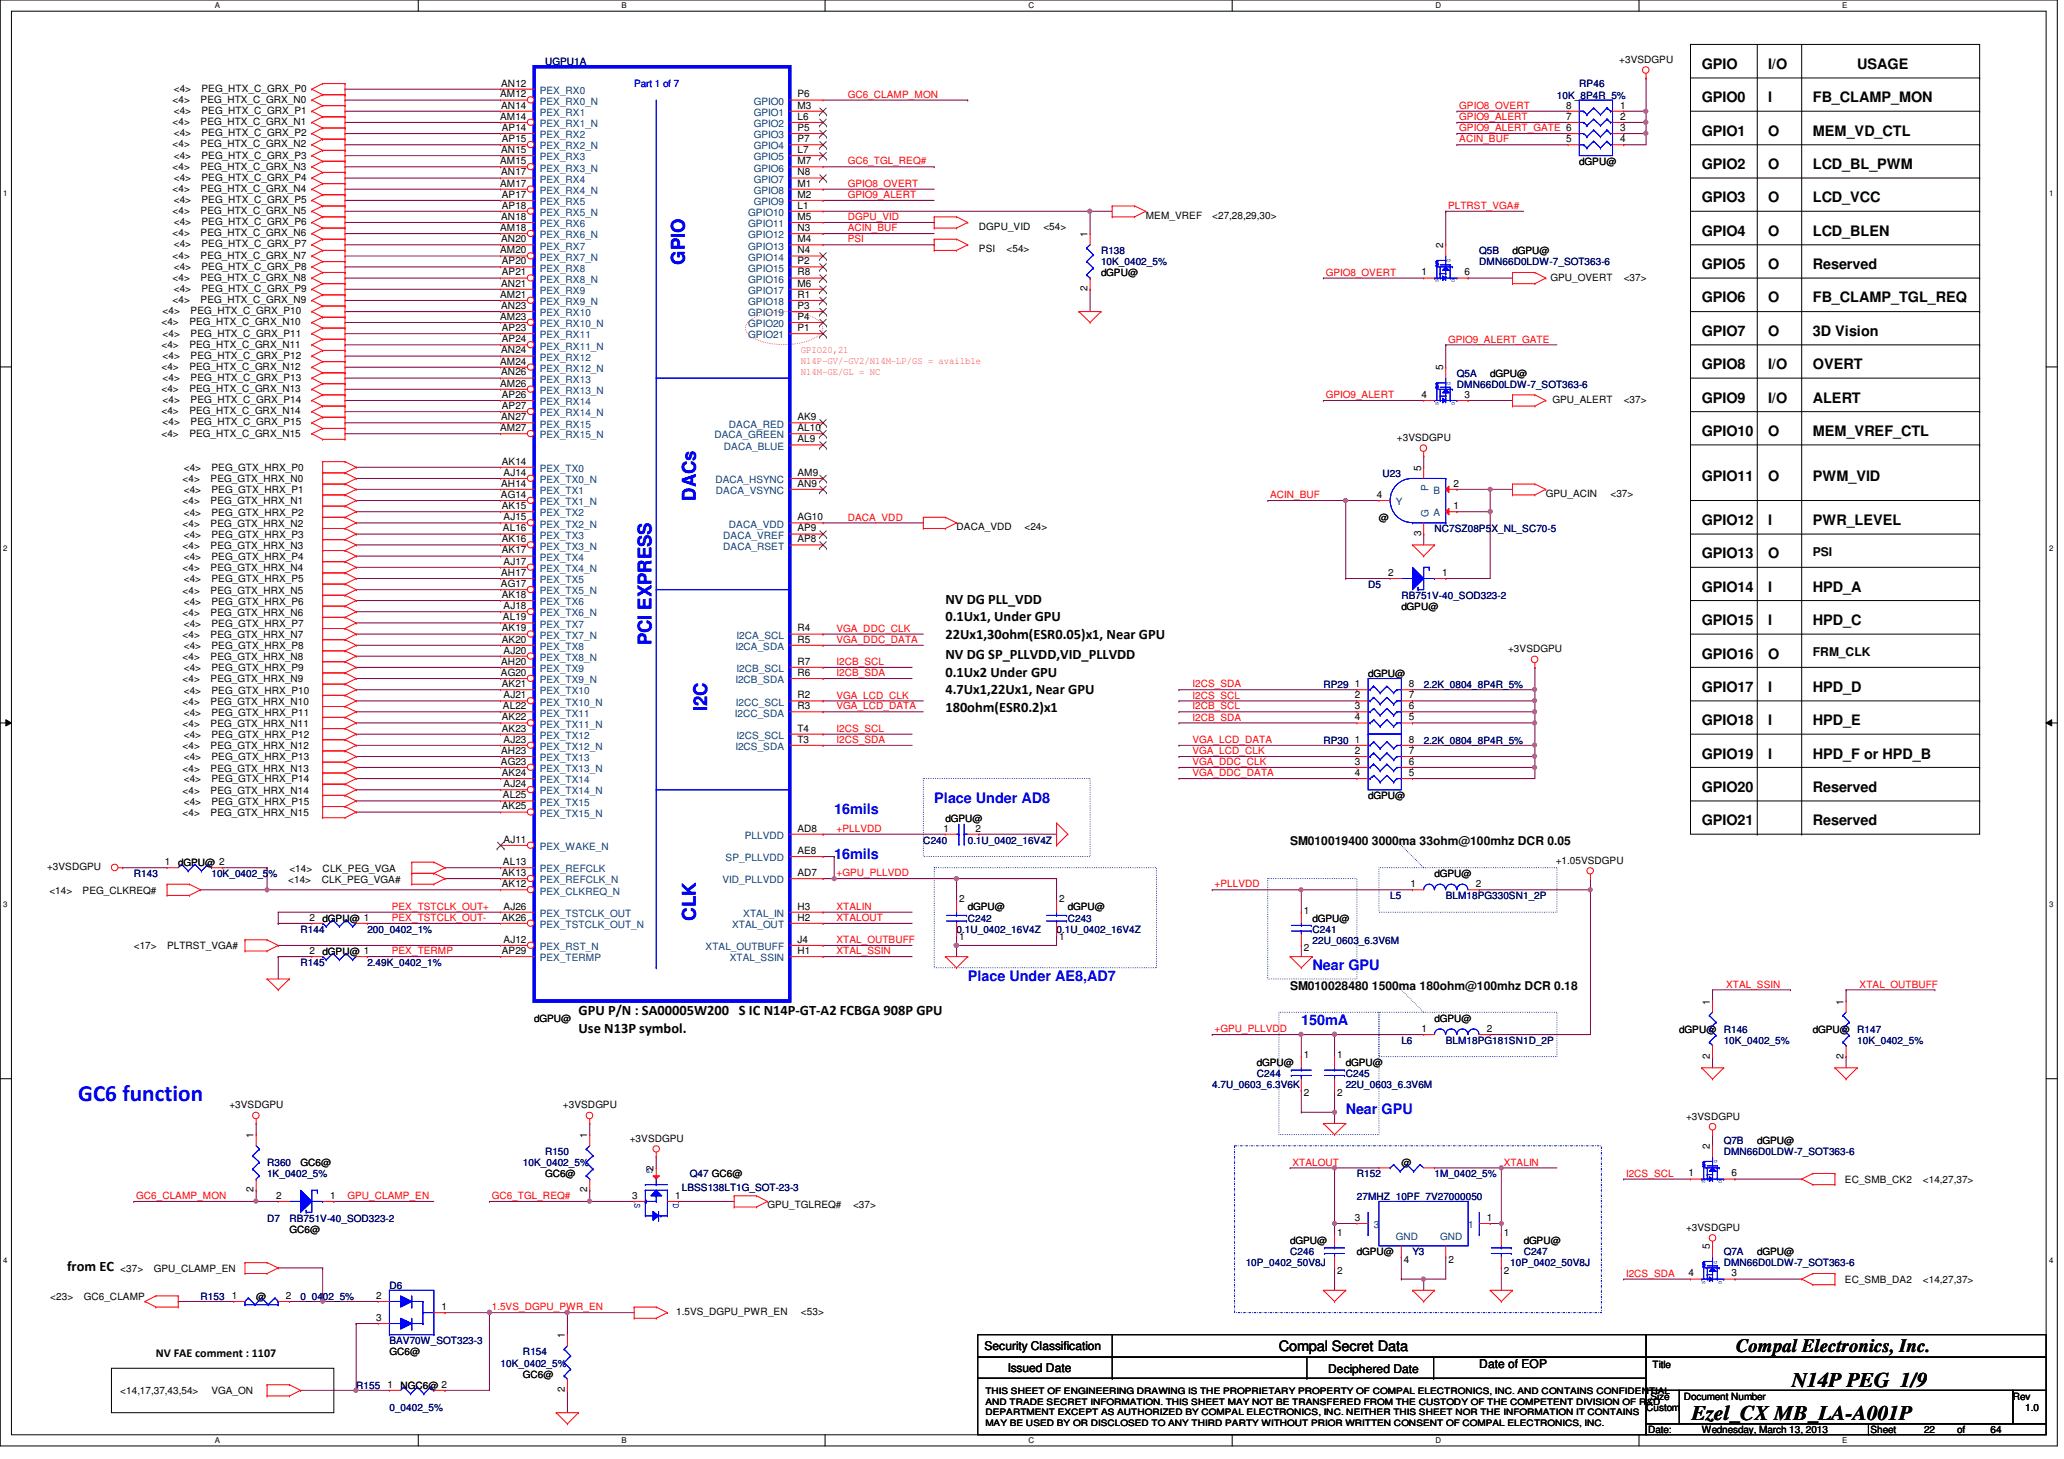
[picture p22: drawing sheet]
<svg xmlns="http://www.w3.org/2000/svg" width="297mm" height="210mm" viewBox="0 0 297 210" stroke-linecap="round" stroke-linejoin="round" font-family="sans-serif">
<defs><g id="words">
<text font-size="3.3" fill="#00f" x="11.3" y="158.4">GC6 function</text>
<g font-size="3">
<text x="257.8" y="199.6">N14P PEG 1/9</text>
<text x="243.5" y="204.3">Ezel_CX MB_LA-A001P</text>
</g>
<g font-size="2.7" fill="#00f">
<text x="98.5" y="38.1" transform="rotate(-90 98.5 38.1)">GPIO</text>
<text x="100.2" y="72" transform="rotate(-90 100.2 72)">DACs</text>
<text x="93.8" y="92.8" transform="rotate(-90 93.8 92.8)">PCI EXPRESS</text>
<text x="101.8" y="102.3" transform="rotate(-90 101.8 102.3)">I2C</text>
<text x="100.2" y="132.5" transform="rotate(-90 100.2 132.5)">CLK</text>
</g>
<text font-size="2.7" x="249.8" y="194.5">Compal Electronics, Inc.</text>
<g font-size="2.1">
<text x="244.9" y="9.9">GPIO</text>
<text x="254.5" y="9.9">I/O</text>
<text x="267.3" y="9.9">USAGE</text>
<text x="244.9" y="14.7">GPIO0</text>
<text x="254.5" y="14.7">I</text>
<text x="260.9" y="14.7">FB_CLAMP_MON</text>
<text x="244.9" y="19.5">GPIO1</text>
<text x="254.5" y="19.5">O</text>
<text x="260.9" y="19.5">MEM_VD_CTL</text>
<text x="244.9" y="24.3">GPIO2</text>
<text x="244.9" y="29.1">GPIO3</text>
<text x="254.5" y="24.3">O</text>
<text x="254.5" y="29.1">O</text>
<text x="260.9" y="24.3">LCD_BL_PWM</text>
<text x="260.9" y="29.1">LCD_VCC</text>
<text x="244.9" y="33.9">GPIO4</text>
<text x="254.5" y="33.9">O</text>
<text x="260.9" y="33.9">LCD_BLEN</text>
<text x="244.9" y="38.7">GPIO5</text>
<text x="254.5" y="38.7">O</text>
<text x="260.9" y="38.7">Reserved</text>
<text x="244.9" y="43.5">GPIO6</text>
<text x="254.5" y="43.5">O</text>
<text x="260.9" y="43.5">FB_CLAMP_TGL_REQ</text>
<text x="244.9" y="48.3">GPIO7</text>
<text x="244.9" y="53.1">GPIO8</text>
<text x="254.5" y="53.1">I/O</text>
<text x="254.5" y="48.3">O</text>
<text x="260.9" y="48.3">3D Vision</text>
<text x="260.9" y="53.1">OVERT</text>
<text x="244.9" y="57.9">GPIO9</text>
<text x="254.5" y="57.9">I/O</text>
<text x="260.9" y="57.9">ALERT</text>
<text x="244.9" y="62.7">GPIO10</text>
<text x="254.5" y="62.7">O</text>
<text x="260.9" y="62.7">MEM_VREF_CTL</text>
<text x="244.9" y="69.1">GPIO11</text>
<text x="254.5" y="69.1">O</text>
<text x="260.9" y="69.1">PWM_VID</text>
<text x="244.9" y="75.5">GPIO12</text>
<text x="254.5" y="75.5">I</text>
<text x="260.9" y="75.5">PWR_LEVEL</text>
<text x="244.9" y="80.3">GPIO13</text>
<text x="254.5" y="80.3">O</text>
<text x="136.1" y="86.8">NV DG PLL_VDD</text>
<text x="136.1" y="89.4">0.1Ux1, Under GPU</text>
<text x="244.9" y="89.9">GPIO15</text>
<text x="244.9" y="85.1">GPIO14</text>
<text x="254.5" y="89.9">I</text>
<text x="254.5" y="85.1">I</text>
<text x="260.9" y="89.9">HPD_C</text>
<text x="260.9" y="85.1">HPD_A</text>
<text x="136.1" y="91.9">22Ux1,30ohm(ESR0.05)x1, Near GPU</text>
<text x="136.1" y="94.8">NV DG SP_PLLVDD,VID_PLLVDD</text>
<text x="244.9" y="94.7">GPIO16</text>
<text x="254.5" y="94.7">O</text>
<text x="136.1" y="97.4">0.1Ux2 Under GPU</text>
<text x="136.1" y="99.9">4.7Ux1,22Ux1, Near GPU</text>
<text x="244.9" y="99.5">GPIO17</text>
<text x="254.5" y="99.5">I</text>
<text x="260.9" y="99.5">HPD_D</text>
<text x="136.1" y="102.4">180ohm(ESR0.2)x1</text>
<text x="244.9" y="104.3">GPIO18</text>
<text x="254.5" y="104.3">I</text>
<text x="260.9" y="104.3">HPD_E</text>
<text x="244.9" y="109.1">GPIO19</text>
<text x="244.9" y="113.9">GPIO20</text>
<text x="254.5" y="109.1">I</text>
<text x="260.9" y="109.1">HPD_F or HPD_B</text>
<text x="260.9" y="113.9">Reserved</text>
<text x="244.9" y="118.7">GPIO21</text>
<text x="260.9" y="118.7">Reserved</text>
<text x="83.3" y="146">GPU P/N : SA00005W200 S IC N14P-GT-A2 FCBGA 908P GPU</text>
<text x="83.3" y="148.5">Use N13P symbol.</text>
<text x="9.6" y="182.8">from EC</text>
<text x="184.1" y="194.4">Compal Secret Data</text>
</g>
<g font-size="2.1" fill="#00f">
<text x="120.1" y="117.1">16mils</text>
<text x="134.4" y="115.5">Place Under AD8</text>
<text x="120.1" y="123.5">16mils</text>
<text x="139.3" y="141.1">Place Under AE8,AD7</text>
<text x="188.9" y="139.5">Near GPU</text>
<text x="187.3" y="147.5">150mA</text>
<text x="193.7" y="160.3">Near GPU</text>
</g>
<g font-size="1.7">
<text x="260.9" y="80">PSI</text>
<text x="260.9" y="94.4">FRM_CLK</text>
<text x="185.7" y="121.6">SM010019400 3000ma 33ohm@100mhz DCR 0.05</text>
<text x="185.7" y="142.5">SM010028480 1500ma 180ohm@100mhz DCR 0.18</text>
<text x="22.4" y="195.3">NV FAE comment : 1107</text>
<text x="141.7" y="194.3">Security Classification</text>
<text x="145" y="197.3">Issued Date</text>
<text x="191.1" y="197.5">Deciphered Date</text>
<text x="212.9" y="196.8">Date of EOP</text>
</g>
<g font-size="1.4" fill="#000080">
<text x="78.4" y="9.4">UGPU1A</text>
<text x="224.1" y="14.2">10K_8P4R_5%</text>
<text x="227.3" y="12.6">RP46</text>
<text x="158.5" y="36.6">R138</text>
<text x="158.5" y="38.2">10K_0402_5%</text>
<text x="212.9" y="36.6">Q5B</text>
<text x="212.9" y="38.2">DMN66D0LDW-7_SOT363-6</text>
<text x="209.7" y="54.2">Q5A</text>
<text x="209.7" y="55.8">DMN66D0LDW-7_SOT363-6</text>
<text x="199" y="68.6">U23</text>
<text x="206.5" y="76.6">NC7SZ08P5X_NL_SC70-5</text>
<text x="196.9" y="84.6">D5</text>
<text x="201.7" y="86.2">RB751V-40_SOD323-2</text>
<text x="190.5" y="99">RP29</text>
<text x="204.9" y="99">2.2K_0804_8P4R_5%</text>
<text x="190.5" y="107">RP30</text>
<text x="204.9" y="107">2.2K_0804_8P4R_5%</text>
<text x="132.9" y="121.4">C240</text>
<text x="139.3" y="121.4">0.1U_0402_16V4Z</text>
<text x="19.3" y="126.2">R143</text>
<text x="30.4" y="126.2">10K_0402_5%</text>
<text x="200.1" y="129.4">L5</text>
<text x="208.1" y="129.4">BLM18PG330SN1_2P</text>
<text x="43.3" y="134.2">R144</text>
<text x="52.9" y="134.2">200_0402_1%</text>
<text x="137.7" y="134.2">0.1U_0402_16V4Z</text>
<text x="139.3" y="132.6">C242</text>
<text x="152.1" y="134.2">0.1U_0402_16V4Z</text>
<text x="153.7" y="132.6">C243</text>
<text x="188.9" y="134.2">C241</text>
<text x="188.9" y="135.8">22U_0603_6.3V6M</text>
<text x="43.3" y="139">R145</text>
<text x="52.9" y="139">2.49K_0402_1%</text>
<text x="248.1" y="148.6">R146</text>
<text x="267.3" y="148.6">R147</text>
<text x="180.9" y="155">C244</text>
<text x="193.7" y="155">C245</text>
<text x="201.7" y="150.2">L6</text>
<text x="208.1" y="150.2">BLM18PG181SN1D_2P</text>
<text x="248.1" y="150.2">10K_0402_5%</text>
<text x="267.3" y="150.2">10K_0402_5%</text>
<text x="174.5" y="156.6">4.7U_0603_6.3V6K</text>
<text x="193.7" y="156.6">22U_0603_6.3V6M</text>
<text x="38.4" y="167.8">R360</text>
<text x="75.3" y="167.8">10K_0402_5%</text>
<text x="78.4" y="166.2">R150</text>
<text x="248.1" y="164.6">Q7B</text>
<text x="248.1" y="166.2">DMN66D0LDW-7_SOT363-6</text>
<text x="38.4" y="169.4">1K_0402_5%</text>
<text x="98.1" y="171.3">LBSS138LT1G_SOT-23-3</text>
<text x="99.3" y="169.4">Q47 GC6@</text>
<text x="195.3" y="169.4">R152</text>
<text x="195.3" y="172.6">27MHZ_10PF_7V27000050</text>
<text x="206.5" y="169.4">1M_0402_5%</text>
<text x="38.4" y="175.8">D7</text>
<text x="41.7" y="175.8">RB751V-40_SOD323-2</text>
<text x="56" y="185.4">D6</text>
<text x="179.3" y="182.2">10P_0402_50V8J</text>
<text x="185.7" y="180.6">C246</text>
<text x="203.3" y="180.6">Y3</text>
<text x="217.3" y="182.2">10P_0402_50V8J</text>
<text x="219.3" y="180.6">C247</text>
<text x="248.1" y="180.6">Q7A</text>
<text x="248.1" y="182.2">DMN66D0LDW-7_SOT363-6</text>
<text x="28.9" y="187">R153</text>
<text x="43.3" y="187">0_0402_5%</text>
<text x="56" y="193.4">BAV70W_SOT323-3</text>
<text x="72" y="196.6">10K_0402_5%</text>
<text x="75.3" y="195">R154</text>
<text x="51.3" y="199.8">R155</text>
<text x="56" y="203">0_0402_5%</text>
</g>
<g font-size="1.4">
<text x="233" y="9.1">+3VSDGPU</text>
<text x="24.8" y="14.8">&lt;4&gt;</text>
<text x="24.8" y="18">&lt;4&gt;</text>
<text x="25" y="13.2">&lt;4&gt;</text>
<text x="25" y="16.4">&lt;4&gt;</text>
<text x="28.9" y="14.8">PEG_HTX_C_GRX_N0</text>
<text x="28.9" y="18">PEG_HTX_C_GRX_N1</text>
<text x="29" y="13.2">PEG_HTX_C_GRX_P0</text>
<text x="29" y="16.4">PEG_HTX_C_GRX_P1</text>
<text x="72" y="14">AM12</text>
<text x="72" y="17.2">AM14</text>
<text x="72.1" y="12.4">AN12</text>
<text x="72.1" y="15.6">AN14</text>
<text x="114.8" y="14">P6</text>
<text x="114.8" y="15.6">M3</text>
<text x="114.8" y="17.2">L6</text>
<text x="225.4" y="15.6">8</text>
<text x="225.4" y="17.2">7</text>
<text x="233.2" y="15.6">1</text>
<text x="233.2" y="17.2">2</text>
<text x="24.8" y="21.2">&lt;4&gt;</text>
<text x="25" y="19.6">&lt;4&gt;</text>
<text x="25" y="22.8">&lt;4&gt;</text>
<text x="28.9" y="21.2">PEG_HTX_C_GRX_N2</text>
<text x="29" y="19.6">PEG_HTX_C_GRX_P2</text>
<text x="29" y="22.8">PEG_HTX_C_GRX_P3</text>
<text x="72" y="23.6">AM15</text>
<text x="72.1" y="22">AN15</text>
<text x="72.2" y="18.8">AP14</text>
<text x="72.2" y="20.4">AP15</text>
<text x="114.8" y="18.8">P5</text>
<text x="114.8" y="20.4">P7</text>
<text x="114.8" y="22">L7</text>
<text x="114.8" y="23.6">M7</text>
<text x="225.4" y="20.4">5</text>
<text x="227.3" y="23.7">dGPU@</text>
<text x="233.2" y="18.8">3</text>
<text x="233.2" y="20.4">4</text>
<text x="24.8" y="24.4">&lt;4&gt;</text>
<text x="24.8" y="27.6">&lt;4&gt;</text>
<text x="25" y="26">&lt;4&gt;</text>
<text x="25" y="29.2">&lt;4&gt;</text>
<text x="28.9" y="24.4">PEG_HTX_C_GRX_N3</text>
<text x="28.9" y="27.6">PEG_HTX_C_GRX_N4</text>
<text x="29" y="26">PEG_HTX_C_GRX_P4</text>
<text x="29" y="29.2">PEG_HTX_C_GRX_P5</text>
<text x="72" y="26.8">AM17</text>
<text x="72.1" y="25.2">AN17</text>
<text x="72.2" y="28.4">AP17</text>
<text x="114.8" y="25.2">N8</text>
<text x="114.8" y="26.8">M1</text>
<text x="114.8" y="28.4">M2</text>
<text x="24.8" y="30.8">&lt;4&gt;</text>
<text x="24.8" y="34">&lt;4&gt;</text>
<text x="25" y="32.4">&lt;4&gt;</text>
<text x="25" y="35.6">&lt;4&gt;</text>
<text x="28.9" y="30.8">PEG_HTX_C_GRX_N5</text>
<text x="28.9" y="34">PEG_HTX_C_GRX_N6</text>
<text x="29" y="32.4">PEG_HTX_C_GRX_P6</text>
<text x="29" y="35.6">PEG_HTX_C_GRX_P7</text>
<text x="72" y="33.2">AM18</text>
<text x="72.1" y="31.6">AN18</text>
<text x="72.1" y="34.8">AN20</text>
<text x="72.2" y="30">AP18</text>
<text x="114.8" y="30">L1</text>
<text x="114.8" y="31.6">M5</text>
<text x="114.8" y="33.2">N3</text>
<text x="114.8" y="34.8">M4</text>
<text x="140.9" y="33.1">DGPU_VID</text>
<text x="150.2" y="33.1">&lt;54&gt;</text>
<text x="156.5" y="34.1" transform="rotate(-90 156.5 34.1)">1</text>
<text x="164.9" y="31.5">MEM_VREF</text>
<text x="174.5" y="31.5">&lt;27,28,29,30&gt;</text>
<text x="207.7" y="35.7" transform="rotate(-90 207.7 35.7)">2</text>
<text x="24.8" y="40.4">&lt;4&gt;</text>
<text x="24.8" y="37.2">&lt;4&gt;</text>
<text x="25" y="42">&lt;4&gt;</text>
<text x="25" y="38.8">&lt;4&gt;</text>
<text x="28.9" y="40.4">PEG_HTX_C_GRX_N8</text>
<text x="28.9" y="37.2">PEG_HTX_C_GRX_N7</text>
<text x="29" y="42">PEG_HTX_C_GRX_P9</text>
<text x="29" y="38.8">PEG_HTX_C_GRX_P8</text>
<text x="72" y="36.4">AM20</text>
<text x="72.1" y="41.2">AN21</text>
<text x="72.2" y="38">AP20</text>
<text x="72.2" y="39.6">AP21</text>
<text x="114.8" y="36.4">N4</text>
<text x="114.8" y="38">P2</text>
<text x="114.8" y="39.6">R8</text>
<text x="114.8" y="41.2">M6</text>
<text x="140.9" y="36.2">PSI</text>
<text x="144.9" y="36.2">&lt;54&gt;</text>
<text x="156.5" y="41.9" transform="rotate(-90 156.5 41.9)">2</text>
<text x="158.5" y="39.8">dGPU@</text>
<text x="204.6" y="39.6">1</text>
<text x="210.8" y="39.6">6</text>
<text x="217.7" y="36.6">dGPU@</text>
<text x="223.1" y="40.4">GPU_OVERT</text>
<text x="233.7" y="40.4">&lt;37&gt;</text>
<text x="23.2" y="46.8">&lt;4&gt;</text>
<text x="23.4" y="45.2">&lt;4&gt;</text>
<text x="24.8" y="43.6">&lt;4&gt;</text>
<text x="27.3" y="46.8">PEG_HTX_C_GRX_N10</text>
<text x="27.4" y="45.2">PEG_HTX_C_GRX_P10</text>
<text x="28.9" y="43.6">PEG_HTX_C_GRX_N9</text>
<text x="72" y="42.8">AM21</text>
<text x="72" y="46">AM23</text>
<text x="72.1" y="44.4">AN23</text>
<text x="72.2" y="47.6">AP23</text>
<text x="114.8" y="42.8">R1</text>
<text x="114.8" y="44.4">P3</text>
<text x="114.8" y="46">P4</text>
<text x="114.8" y="47.6">P1</text>
<text x="23.2" y="50">&lt;4&gt;</text>
<text x="23.2" y="53.2">&lt;4&gt;</text>
<text x="23.4" y="48.4">&lt;4&gt;</text>
<text x="23.4" y="51.6">&lt;4&gt;</text>
<text x="27.3" y="50">PEG_HTX_C_GRX_N11</text>
<text x="27.3" y="53.2">PEG_HTX_C_GRX_N12</text>
<text x="27.4" y="48.4">PEG_HTX_C_GRX_P11</text>
<text x="27.4" y="51.6">PEG_HTX_C_GRX_P12</text>
<text x="72" y="52.5">AM24</text>
<text x="72.1" y="50.8">AN24</text>
<text x="72.2" y="49.2">AP24</text>
<text x="207.7" y="53.3" transform="rotate(-90 207.7 53.3)">5</text>
<text x="23.2" y="56.4">&lt;4&gt;</text>
<text x="23.2" y="59.6">&lt;4&gt;</text>
<text x="23.4" y="58">&lt;4&gt;</text>
<text x="23.4" y="54.8">&lt;4&gt;</text>
<text x="27.3" y="56.4">PEG_HTX_C_GRX_N13</text>
<text x="27.3" y="59.6">PEG_HTX_C_GRX_N14</text>
<text x="27.4" y="58">PEG_HTX_C_GRX_P14</text>
<text x="27.4" y="54.8">PEG_HTX_C_GRX_P13</text>
<text x="72" y="55.6">AM26</text>
<text x="72.1" y="54">AN26</text>
<text x="72.2" y="57.2">AP26</text>
<text x="72.2" y="58.8">AP27</text>
<text x="204.6" y="57.2">4</text>
<text x="210.8" y="57.2">3</text>
<text x="214.5" y="54.2">dGPU@</text>
<text x="223.4" y="58">GPU_ALERT</text>
<text x="233.7" y="58">&lt;37&gt;</text>
<text x="23.2" y="62.8">&lt;4&gt;</text>
<text x="23.4" y="61.2">&lt;4&gt;</text>
<text x="27.3" y="62.8">PEG_HTX_C_GRX_N15</text>
<text x="27.4" y="61.2">PEG_HTX_C_GRX_P15</text>
<text x="72" y="62">AM27</text>
<text x="72.1" y="60.5">AN27</text>
<text x="114.8" y="60.5">AK9</text>
<text x="114.8" y="62">AL10</text>
<text x="114.8" y="63.6">AL9</text>
<text x="201" y="63.5">+3VSDGPU</text>
<text x="26.3" y="69.4">&lt;4&gt;</text>
<text x="26.5" y="67.8">&lt;4&gt;</text>
<text x="26.5" y="71">&lt;4&gt;</text>
<text x="30.3" y="69.4">PEG_GTX_HRX_N0</text>
<text x="30.4" y="67.8">PEG_GTX_HRX_P0</text>
<text x="30.4" y="71">PEG_GTX_HRX_P1</text>
<text x="72.1" y="71.6">AG14</text>
<text x="72.1" y="70">AH14</text>
<text x="72.2" y="66.8">AK14</text>
<text x="72.5" y="68.5">AJ14</text>
<text x="114.8" y="68.5">AM9</text>
<text x="114.8" y="70">AN9</text>
<text x="198.2" y="71.6">4</text>
<text x="204.5" y="67.7" transform="rotate(-90 204.5 67.7)">5</text>
<text x="209.2" y="70">2</text>
<text x="222.5" y="71.5">GPU_ACIN</text>
<text x="231.8" y="71.5">&lt;37&gt;</text>
<text x="26.3" y="75.8">&lt;4&gt;</text>
<text x="26.3" y="72.6">&lt;4&gt;</text>
<text x="26.5" y="74.2">&lt;4&gt;</text>
<text x="26.5" y="77.4">&lt;4&gt;</text>
<text x="30.3" y="75.8">PEG_GTX_HRX_N2</text>
<text x="30.3" y="72.6">PEG_GTX_HRX_N1</text>
<text x="30.4" y="74.2">PEG_GTX_HRX_P2</text>
<text x="30.4" y="77.4">PEG_GTX_HRX_P3</text>
<text x="72.2" y="73.2">AK15</text>
<text x="72.4" y="76.5">AL16</text>
<text x="72.5" y="74.8">AJ15</text>
<text x="114.8" y="74.8">AG10</text>
<text x="114.8" y="76.5">AP9</text>
<text x="137.7" y="76.2">DACA_VDD</text>
<text x="147.4" y="76.2">&lt;24&gt;</text>
<text x="198.5" y="75">@</text>
<text x="204.5" y="77.1" transform="rotate(-90 204.5 77.1)">3</text>
<text x="209.2" y="73.2">1</text>
<text x="26.3" y="82.2">&lt;4&gt;</text>
<text x="26.3" y="79">&lt;4&gt;</text>
<text x="26.5" y="80.6">&lt;4&gt;</text>
<text x="26.5" y="83.8">&lt;4&gt;</text>
<text x="30.3" y="82.2">PEG_GTX_HRX_N4</text>
<text x="30.3" y="79">PEG_GTX_HRX_N3</text>
<text x="30.4" y="80.6">PEG_GTX_HRX_P4</text>
<text x="30.4" y="83.8">PEG_GTX_HRX_P5</text>
<text x="72.1" y="82.8">AH17</text>
<text x="72.2" y="78">AK16</text>
<text x="72.2" y="79.6">AK17</text>
<text x="72.5" y="81.2">AJ17</text>
<text x="114.8" y="78">AP8</text>
<text x="199.8" y="82.8">2</text>
<text x="207.6" y="82.8">1</text>
<text x="26.3" y="88.6">&lt;4&gt;</text>
<text x="26.3" y="85.4">&lt;4&gt;</text>
<text x="26.5" y="87">&lt;4&gt;</text>
<text x="30.3" y="88.6">PEG_GTX_HRX_N6</text>
<text x="30.3" y="85.4">PEG_GTX_HRX_N5</text>
<text x="30.4" y="87">PEG_GTX_HRX_P6</text>
<text x="72.1" y="84.5">AG17</text>
<text x="72.2" y="86">AK18</text>
<text x="72.4" y="89.2">AL19</text>
<text x="72.5" y="87.6">AJ18</text>
<text x="201.7" y="87.8">dGPU@</text>
<text x="26.3" y="95">&lt;4&gt;</text>
<text x="26.3" y="91.8">&lt;4&gt;</text>
<text x="26.5" y="93.4">&lt;4&gt;</text>
<text x="26.5" y="90.2">&lt;4&gt;</text>
<text x="30.3" y="95">PEG_GTX_HRX_N8</text>
<text x="30.3" y="91.8">PEG_GTX_HRX_N7</text>
<text x="30.4" y="93.4">PEG_GTX_HRX_P8</text>
<text x="30.4" y="90.2">PEG_GTX_HRX_P7</text>
<text x="72.1" y="95.6">AH20</text>
<text x="72.2" y="90.8">AK19</text>
<text x="72.2" y="92.5">AK20</text>
<text x="72.5" y="94">AJ20</text>
<text x="114.8" y="95.6">R7</text>
<text x="114.8" y="90.8">R4</text>
<text x="114.8" y="92.5">R5</text>
<text x="217" y="93.9">+3VSDGPU</text>
<text x="26.3" y="101.4">&lt;4&gt;</text>
<text x="26.3" y="98.2">&lt;4&gt;</text>
<text x="26.5" y="99.8">&lt;4&gt;</text>
<text x="26.5" y="96.6">&lt;4&gt;</text>
<text x="30.3" y="101.4">PEG_GTX_HRX_N10</text>
<text x="30.3" y="98.2">PEG_GTX_HRX_N9</text>
<text x="30.4" y="99.8">PEG_GTX_HRX_P10</text>
<text x="30.4" y="96.6">PEG_GTX_HRX_P9</text>
<text x="72.1" y="97.2">AG20</text>
<text x="72.2" y="98.8">AK21</text>
<text x="72.5" y="100.5">AJ21</text>
<text x="114.8" y="100.5">R2</text>
<text x="114.8" y="97.2">R6</text>
<text x="195" y="98.8">1</text>
<text x="195" y="100.5">2</text>
<text x="196.9" y="97.4">dGPU@</text>
<text x="202.8" y="98.8">8</text>
<text x="202.8" y="100.5">7</text>
<text x="26.3" y="104.6">&lt;4&gt;</text>
<text x="26.3" y="107.8">&lt;4&gt;</text>
<text x="26.5" y="103">&lt;4&gt;</text>
<text x="26.5" y="106.2">&lt;4&gt;</text>
<text x="30.3" y="104.6">PEG_GTX_HRX_N11</text>
<text x="30.3" y="107.8">PEG_GTX_HRX_N12</text>
<text x="30.4" y="103">PEG_GTX_HRX_P11</text>
<text x="30.4" y="106.2">PEG_GTX_HRX_P12</text>
<text x="72.2" y="103.6">AK22</text>
<text x="72.2" y="105.2">AK23</text>
<text x="72.4" y="102">AL22</text>
<text x="72.5" y="106.8">AJ23</text>
<text x="114.8" y="105.2">T4</text>
<text x="114.8" y="106.8">T3</text>
<text x="114.8" y="102">R3</text>
<text x="195" y="106.8">1</text>
<text x="195" y="102">3</text>
<text x="195" y="103.6">4</text>
<text x="202.8" y="106.8">8</text>
<text x="202.8" y="102">6</text>
<text x="202.8" y="103.6">5</text>
<text x="26.3" y="111">&lt;4&gt;</text>
<text x="26.5" y="109.4">&lt;4&gt;</text>
<text x="26.5" y="112.6">&lt;4&gt;</text>
<text x="30.3" y="111">PEG_GTX_HRX_N13</text>
<text x="30.4" y="109.4">PEG_GTX_HRX_P13</text>
<text x="30.4" y="112.6">PEG_GTX_HRX_P14</text>
<text x="72.1" y="110">AG23</text>
<text x="72.1" y="108.5">AH23</text>
<text x="72.2" y="111.6">AK24</text>
<text x="72.5" y="113.2">AJ24</text>
<text x="195" y="108.5">2</text>
<text x="195" y="110">3</text>
<text x="195" y="111.6">4</text>
<text x="202.8" y="108.5">7</text>
<text x="202.8" y="110">6</text>
<text x="202.8" y="111.6">5</text>
<text x="26.3" y="117.4">&lt;4&gt;</text>
<text x="26.3" y="114.2">&lt;4&gt;</text>
<text x="26.5" y="115.8">&lt;4&gt;</text>
<text x="30.3" y="117.4">PEG_GTX_HRX_N15</text>
<text x="30.3" y="114.2">PEG_GTX_HRX_N14</text>
<text x="30.4" y="115.8">PEG_GTX_HRX_P15</text>
<text x="72.2" y="116.5">AK25</text>
<text x="72.4" y="114.9">AL25</text>
<text x="114.8" y="119.6">AD8</text>
<text x="135.8" y="119.6">1</text>
<text x="136.1" y="118.2">dGPU@</text>
<text x="140.4" y="119.6">2</text>
<text x="196.9" y="115">dGPU@</text>
<text x="6.8" y="125.2">+3VSDGPU</text>
<text x="23.7" y="124.5">1</text>
<text x="25.7" y="124.6">dGPU@ 2</text>
<text x="41.7" y="125.4">&lt;14&gt;</text>
<text x="46.4" y="125.4">CLK_PEG_VGA</text>
<text x="72.4" y="124.5">AL13</text>
<text x="72.5" y="121.2">AJ11</text>
<text x="114.8" y="122.9">AE8</text>
<text x="223.9" y="124.2">+1.05VSDGPU</text>
<text x="7.1" y="128.6">&lt;14&gt;</text>
<text x="11.9" y="128.6">PEG_CLKREQ#</text>
<text x="41.5" y="127">&lt;14&gt;</text>
<text x="46.3" y="127">CLK_PEG_VGA#</text>
<text x="72.2" y="126">AK13</text>
<text x="72.2" y="127.6">AK12</text>
<text x="72.5" y="130.9">AJ26</text>
<text x="114.8" y="126">AD7</text>
<text x="114.8" y="130.9">H3</text>
<text x="138" y="129.8">2</text>
<text x="139.3" y="131">dGPU@</text>
<text x="152.4" y="129.8">2</text>
<text x="153.7" y="131">dGPU@</text>
<text x="187.7" y="131.4">1</text>
<text x="203" y="127.6">1</text>
<text x="206.5" y="126.2">dGPU@</text>
<text x="212.4" y="127.6">2</text>
<text x="19.3" y="136.6">&lt;17&gt;</text>
<text x="24" y="136.6">PLTRST_VGA#</text>
<text x="44.5" y="132.5">2</text>
<text x="44.5" y="137.2">2</text>
<text x="46.4" y="132.6">dGPU@ 1</text>
<text x="46.4" y="137.4">dGPU@ 1</text>
<text x="72.2" y="132.5">AK26</text>
<text x="72.2" y="137.2">AP29</text>
<text x="72.5" y="135.6">AJ12</text>
<text x="114.8" y="137.2">H1</text>
<text x="114.8" y="135.6">J4</text>
<text x="114.8" y="132.5">H2</text>
<text x="138" y="135.3">1</text>
<text x="152.4" y="135.3">1</text>
<text x="187.7" y="136.9">2</text>
<text x="188.9" y="132.6">dGPU@</text>
<text x="76.9" y="147">dGPU@</text>
<text x="204.6" y="148.5">1</text>
<text x="206.5" y="147">dGPU@</text>
<text x="214" y="148.5">2</text>
<text x="241.7" y="148.6">dGPU@</text>
<text x="246.1" y="144.5" transform="rotate(-90 246.1 144.5)">1</text>
<text x="260.9" y="148.6">dGPU@</text>
<text x="265.3" y="144.5" transform="rotate(-90 265.3 144.5)">1</text>
<text x="180.9" y="153.4">dGPU@</text>
<text x="187.7" y="152.2">1</text>
<text x="192.4" y="152.2">1</text>
<text x="193.7" y="153.4">dGPU@</text>
<text x="246.1" y="152.3" transform="rotate(-90 246.1 152.3)">2</text>
<text x="265.3" y="152.3" transform="rotate(-90 265.3 152.3)">2</text>
<text x="33" y="159.5">+3VSDGPU</text>
<text x="81" y="159.5">+3VSDGPU</text>
<text x="187.7" y="157.7">2</text>
<text x="192.4" y="157.7">2</text>
<text x="242.7" y="161.1">+3VSDGPU</text>
<text x="36.5" y="163.7" transform="rotate(-90 36.5 163.7)">1</text>
<text x="43.3" y="167.8">GC6@</text>
<text x="84.5" y="163.7" transform="rotate(-90 84.5 163.7)">1</text>
<text x="90.6" y="164.3">+3VSDGPU</text>
<text x="201.7" y="167.8">@</text>
<text x="246.1" y="165.3" transform="rotate(-90 246.1 165.3)">2</text>
<text x="252.9" y="164.6">dGPU@</text>
<text x="36.5" y="171.5" transform="rotate(-90 36.5 171.5)">2</text>
<text x="39.7" y="172.5">2</text>
<text x="47.5" y="172.5">1</text>
<text x="78.4" y="169.4">GC6@</text>
<text x="84.5" y="171.5" transform="rotate(-90 84.5 171.5)">2</text>
<text x="91" y="172.5">3</text>
<text x="94.1" y="168.5" transform="rotate(-90 94.1 168.5)">2</text>
<text x="97.2" y="172.5">1</text>
<text x="110.4" y="173.9">GPU_TGLREQ#</text>
<text x="122.8" y="173.9">&lt;37&gt;</text>
<text x="243" y="169.2">1</text>
<text x="249.2" y="169.2">6</text>
<text x="265.5" y="170.2">EC_SMB_CK2</text>
<text x="276.7" y="170.2">&lt;14,27,37&gt;</text>
<text x="41.7" y="177.4">GC6@</text>
<text x="185.7" y="179">dGPU@</text>
<text x="192.4" y="177.8">1</text>
<text x="195" y="175.6">3</text>
<text x="214" y="175.6">1</text>
<text x="216.4" y="177.8">1</text>
<text x="219.3" y="179">dGPU@</text>
<text x="242.7" y="177.1">+3VSDGPU</text>
<text x="246.1" y="179.7" transform="rotate(-90 246.1 179.7)">5</text>
<text x="17.3" y="183">&lt;37&gt;</text>
<text x="22.1" y="183">GPU_CLAMP_EN</text>
<text x="192.4" y="183.3">2</text>
<text x="195.3" y="180.6">dGPU@</text>
<text x="202.1" y="181.7">4</text>
<text x="208.4" y="181.7">2</text>
<text x="216.4" y="183.3">2</text>
<text x="243" y="183.6">4</text>
<text x="249.2" y="183.6">3</text>
<text x="252.9" y="180.6">dGPU@</text>
<text x="265.5" y="184.6">EC_SMB_DA2</text>
<text x="276.7" y="184.6">&lt;14,27,37&gt;</text>
<text x="7.2" y="187">&lt;23&gt;</text>
<text x="12.1" y="187">GC6_CLAMP</text>
<text x="33.4" y="186.9">1</text>
<text x="36.9" y="187">@</text>
<text x="41.1" y="186.9">2</text>
<text x="54.1" y="186.9">2</text>
<text x="54.1" y="190">3</text>
<text x="63.5" y="188.5">1</text>
<text x="97.3" y="189.2">1.5VS_DGPU_PWR_EN</text>
<text x="115.3" y="189.2">&lt;53&gt;</text>
<text x="56" y="195">GC6@</text>
<text x="81.3" y="192.5" transform="rotate(-90 81.3 192.5)">1</text>
<text x="237.8" y="196.8">Title</text>
<text x="17.3" y="200.6">&lt;14,17,37,43,54&gt;</text>
<text x="30.4" y="200.6">VGA_ON</text>
<text x="55.7" y="199.6">1</text>
<text x="57.7" y="199.8">NGC6@ 2</text>
<text x="75.3" y="198.2">GC6@</text>
<text x="81.3" y="200.3" transform="rotate(-90 81.3 200.3)">2</text>
<text x="236.9" y="203">Custom</text>
<text x="237.5" y="201.4">Size</text>
<text x="242.3" y="201.4">Document Number</text>
<text x="289.7" y="201.4">Rev</text>
<text x="291.5" y="203">1.0</text>
<text x="237.2" y="206.2">Date:</text>
<text x="244.9" y="206.2">Wednesday, March 13, 2013</text>
<text x="269.2" y="206.2">Sheet</text>
<text x="276.9" y="206.2">22</text>
<text x="281.7" y="206.2">of</text>
<text x="286.5" y="206.2">64</text>
</g>
<g font-size="1.4" fill="#004080">
<text x="77.7" y="13.5">PEX_RX0</text>
<text x="77.7" y="15.1">PEX_RX0_N</text>
<text x="77.7" y="16.7">PEX_RX1</text>
<text x="108.5" y="15.1">GPIO0</text>
<text x="108.5" y="16.7">GPIO1</text>
<text x="77.7" y="18.3">PEX_RX1_N</text>
<text x="77.7" y="19.9">PEX_RX2</text>
<text x="77.7" y="21.5">PEX_RX2_N</text>
<text x="77.7" y="23.1">PEX_RX3</text>
<text x="108.5" y="18.3">GPIO2</text>
<text x="108.5" y="19.9">GPIO3</text>
<text x="108.5" y="21.5">GPIO4</text>
<text x="108.5" y="23.1">GPIO5</text>
<text x="77.7" y="24.7">PEX_RX3_N</text>
<text x="77.7" y="26.3">PEX_RX4</text>
<text x="77.7" y="27.9">PEX_RX4_N</text>
<text x="77.7" y="29.5">PEX_RX5</text>
<text x="108.5" y="24.7">GPIO6</text>
<text x="108.5" y="26.3">GPIO7</text>
<text x="108.5" y="27.9">GPIO8</text>
<text x="108.5" y="29.5">GPIO9</text>
<text x="77.7" y="31.1">PEX_RX5_N</text>
<text x="77.7" y="32.7">PEX_RX6</text>
<text x="77.7" y="34.3">PEX_RX6_N</text>
<text x="77.7" y="35.9">PEX_RX7</text>
<text x="107.7" y="31.1">GPIO10</text>
<text x="107.7" y="32.7">GPIO11</text>
<text x="107.7" y="34.3">GPIO12</text>
<text x="107.7" y="35.9">GPIO13</text>
<text x="77.7" y="37.5">PEX_RX7_N</text>
<text x="77.7" y="39.1">PEX_RX8</text>
<text x="77.7" y="40.7">PEX_RX8_N</text>
<text x="107.7" y="37.5">GPIO14</text>
<text x="107.7" y="39.1">GPIO15</text>
<text x="107.7" y="40.7">GPIO16</text>
<text x="77.7" y="42.3">PEX_RX9</text>
<text x="77.7" y="43.9">PEX_RX9_N</text>
<text x="77.7" y="45.5">PEX_RX10</text>
<text x="77.7" y="47.1">PEX_RX10_N</text>
<text x="107.7" y="42.3">GPIO17</text>
<text x="107.7" y="43.9">GPIO18</text>
<text x="107.7" y="45.5">GPIO19</text>
<text x="107.7" y="47.1">GPIO20</text>
<text x="77.7" y="48.7">PEX_RX11</text>
<text x="77.7" y="50.3">PEX_RX11_N</text>
<text x="77.7" y="51.9">PEX_RX12</text>
<text x="77.7" y="53.5">PEX_RX12_N</text>
<text x="107.7" y="48.7">GPIO21</text>
<text x="77.7" y="55.1">PEX_RX13</text>
<text x="77.7" y="56.7">PEX_RX13_N</text>
<text x="77.7" y="58.3">PEX_RX14</text>
<text x="77.7" y="59.9">PEX_RX14_N</text>
<text x="77.7" y="61.5">PEX_RX15</text>
<text x="77.7" y="63.1">PEX_RX15_N</text>
<text x="102.8" y="63.1">DACA_GREEN</text>
<text x="104.2" y="64.7">DACA_BLUE</text>
<text x="104.9" y="61.5">DACA_RED</text>
<text x="77.7" y="67.9">PEX_TX0</text>
<text x="77.7" y="69.5">PEX_TX0_N</text>
<text x="77.7" y="71.1">PEX_TX1</text>
<text x="103" y="69.5">DACA_HSYNC</text>
<text x="103" y="71.1">DACA_VSYNC</text>
<text x="205.6" y="70.6" transform="rotate(-90 205.6 70.6)">P</text>
<text x="206.3" y="71.1">B</text>
<text x="77.7" y="72.7">PEX_TX1_N</text>
<text x="77.7" y="74.3">PEX_TX2</text>
<text x="77.7" y="75.9">PEX_TX2_N</text>
<text x="77.7" y="77.5">PEX_TX3</text>
<text x="104.1" y="77.5">DACA_VREF</text>
<text x="104.9" y="75.9">DACA_VDD</text>
<text x="200.9" y="72.7">Y</text>
<text x="205.6" y="74.4" transform="rotate(-90 205.6 74.4)">G</text>
<text x="206.3" y="74.3">A</text>
<text x="77.7" y="79.1">PEX_TX3_N</text>
<text x="77.7" y="80.7">PEX_TX4</text>
<text x="77.7" y="82.3">PEX_TX4_N</text>
<text x="77.7" y="83.9">PEX_TX5</text>
<text x="104.1" y="79.1">DACA_RSET</text>
<text x="77.7" y="85.5">PEX_TX5_N</text>
<text x="77.7" y="87.1">PEX_TX6</text>
<text x="77.7" y="88.7">PEX_TX6_N</text>
<text x="77.7" y="90.3">PEX_TX7</text>
<text x="77.7" y="91.9">PEX_TX7_N</text>
<text x="77.7" y="93.5">PEX_TX8</text>
<text x="77.7" y="95.1">PEX_TX8_N</text>
<text x="105.8" y="93.5">I2CA_SDA</text>
<text x="106" y="91.9">I2CA_SCL</text>
<text x="77.7" y="96.7">PEX_TX9</text>
<text x="77.7" y="98.3">PEX_TX9_N</text>
<text x="77.7" y="99.9">PEX_TX10</text>
<text x="77.7" y="101.5">PEX_TX10_N</text>
<text x="105.8" y="98.3">I2CB_SDA</text>
<text x="105.9" y="101.5">I2CC_SCL</text>
<text x="106" y="96.7">I2CB_SCL</text>
<text x="77.7" y="103.1">PEX_TX11</text>
<text x="77.7" y="104.7">PEX_TX11_N</text>
<text x="77.7" y="106.3">PEX_TX12</text>
<text x="77.7" y="107.9">PEX_TX12_N</text>
<text x="105.7" y="103.1">I2CC_SDA</text>
<text x="105.8" y="107.9">I2CS_SDA</text>
<text x="106" y="106.3">I2CS_SCL</text>
<text x="77.7" y="109.5">PEX_TX13</text>
<text x="77.7" y="111.1">PEX_TX13_N</text>
<text x="77.7" y="112.7">PEX_TX14</text>
<text x="77.7" y="114.3">PEX_TX14_N</text>
<text x="77.7" y="115.9">PEX_TX15</text>
<text x="77.7" y="117.5">PEX_TX15_N</text>
<text x="77.7" y="125.5">PEX_REFCLK</text>
<text x="77.7" y="122.3">PEX_WAKE_N</text>
<text x="104.4" y="123.9">SP_PLLVDD</text>
<text x="107.2" y="120.7">PLLVDD</text>
<text x="77.7" y="127.1">PEX_REFCLK_N</text>
<text x="77.7" y="131.9">PEX_TSTCLK_OUT</text>
<text x="77.7" y="128.7">PEX_CLKREQ_N</text>
<text x="104" y="127.1">VID_PLLVDD</text>
<text x="107" y="131.9">XTAL_IN</text>
<text x="77.7" y="136.7">PEX_RST_N</text>
<text x="77.7" y="133.5">PEX_TSTCLK_OUT_N</text>
<text x="101.6" y="136.7">XTAL_OUTBUFF</text>
<text x="105.4" y="133.5">XTAL_OUT</text>
<text x="77.7" y="138.3">PEX_TERMP</text>
<text x="105" y="138.3">XTAL_SSIN</text>
<text x="197.7" y="176.7">3</text>
<text x="200.9" y="178.4">GND</text>
<text x="207.3" y="178.4">GND</text>
<text x="211.3" y="176.7">1</text>
</g>
<g font-size="1.4" fill="#00f">
<text x="91.3" y="12.6">Part 1 of 7</text>
<text x="91.3" y="173.1" transform="rotate(90 91.3 173.1)">S</text>
<text x="93.1" y="168" transform="rotate(90 93.1 168)">G</text>
<text x="96.9" y="173.1" transform="rotate(90 96.9 173.1)">D</text>
</g>
<g font-size="1.4" fill="#f00">
<text x="122" y="14.1">GC6_CLAMP_MON</text>
<text x="210" y="15.7">GPIO8_OVERT</text>
<text x="210" y="17.3">GPIO9_ALERT</text>
<text x="122" y="23.7">GC6_TGL_REQ#</text>
<text x="210" y="18.9">GPIO9_ALERT_GATE 6</text>
<text x="210" y="20.5">ACIN_BUF</text>
<text x="122" y="26.9">GPIO8_OVERT</text>
<text x="122" y="28.5">GPIO9_ALERT</text>
<text x="122" y="34.9">PSI</text>
<text x="122" y="31.7">DGPU_VID</text>
<text x="122" y="33.3">ACIN_BUF</text>
<text x="208.4" y="30.1">PLTRST_VGA#</text>
<text x="190.8" y="39.7">GPIO8_OVERT</text>
<text x="208.4" y="49.3">GPIO9_ALERT_GATE</text>
<text x="190.8" y="57.3">GPIO9_ALERT</text>
<text x="182.8" y="71.7">ACIN_BUF</text>
<text x="122" y="74.9">DACA_VDD</text>
<text x="120.4" y="95.7">I2CB_SCL</text>
<text x="120.4" y="90.9">VGA_DDC_CLK</text>
<text x="120.4" y="92.5">VGA_DDC_DATA</text>
<text x="120.4" y="97.3">I2CB_SDA</text>
<text x="120.4" y="100.5">VGA_LCD_CLK</text>
<text x="171.6" y="100.5">I2CS_SCL</text>
<text x="171.6" y="98.9">I2CS_SDA</text>
<text x="120.4" y="105.3">I2CS_SCL</text>
<text x="120.4" y="102.1">VGA_LCD_DATA</text>
<text x="120.4" y="106.9">I2CS_SDA</text>
<text x="171.6" y="102.1">I2CB_SCL</text>
<text x="171.6" y="103.7">I2CB_SDA</text>
<text x="171.6" y="106.9">VGA_LCD_DATA</text>
<text x="171.6" y="108.5">VGA_LCD_CLK</text>
<text x="171.6" y="110.1">VGA_DDC_CLK</text>
<text x="171.6" y="111.7">VGA_DDC_DATA</text>
<text x="120.4" y="119.7">+PLLVDD</text>
<text x="56.4" y="130.9">PEX_TSTCLK_OUT+</text>
<text x="120.4" y="130.9">XTALIN</text>
<text x="120.4" y="126.1">+GPU_PLLVDD</text>
<text x="174.8" y="127.7">+PLLVDD</text>
<text x="56.4" y="132.5">PEX_TSTCLK_OUT-</text>
<text x="56.4" y="137.3">PEX_TERMP</text>
<text x="120.4" y="135.7">XTAL_OUTBUFF</text>
<text x="120.4" y="137.3">XTAL_SSIN</text>
<text x="120.4" y="132.5">XTALOUT</text>
<text x="248.4" y="142.1">XTAL_SSIN</text>
<text x="267.6" y="142.1">XTAL_OUTBUFF</text>
<text x="174.8" y="148.5">+GPU_PLLVDD</text>
<text x="186" y="167.7">XTALOUT</text>
<text x="216.4" y="167.7">XTALIN</text>
<text x="19.6" y="172.5">GC6_CLAMP_MON</text>
<text x="50" y="172.5">GPU_CLAMP_EN</text>
<text x="70.8" y="172.5">GC6_TGL_REQ#</text>
<text x="234" y="169.3">I2CS_SCL</text>
<text x="234" y="183.7">I2CS_SDA</text>
<text x="70.8" y="188.5">1.5VS_DGPU_PWR_EN</text>
</g>
<g font-size="1.4" fill="#ff8000">
<text x="115.3" y="50.8">GPIO20,21</text>
<text x="115.3" y="52.4">N14P-GV/-GV2/N14M-LP/GS = availble</text>
<text x="115.3" y="53.9">N14M-GE/GL = NC</text>
</g>
<g font-size="1.3">
<text x="141.8" y="200.6">THIS SHEET OF ENGINEERING DRAWING IS THE PROPRIETARY PROPERTY OF COMPAL ELECTRONICS, INC. AND CONTAINS CONFIDENTIAL</text>
<text x="141.8" y="202.1">AND TRADE SECRET INFORMATION. THIS SHEET MAY NOT BE TRANSFERED FROM THE CUSTODY OF THE COMPETENT DIVISION OF R&amp;D</text>
<text x="141.8" y="203.6">DEPARTMENT EXCEPT AS AUTHORIZED BY COMPAL ELECTRONICS, INC. NEITHER THIS SHEET NOR THE INFORMATION IT CONTAINS</text>
<text x="141.8" y="205.1">MAY BE USED BY OR DISCLOSED TO ANY THIRD PARTY WITHOUT PRIOR WRITTEN CONSENT OF COMPAL ELECTRONICS, INC.</text>
</g>
<g font-size="1.1">
<text x="30.9" y="1.1">A</text>
<text x="89.4" y="1.1">B</text>
<text x="148" y="1.1">C</text>
<text x="206.6" y="1.1">D</text>
<text x="265.1" y="1.1">E</text>
<text x=".5" y="28.2">1</text>
<text x="294.9" y="28.2">1</text>
<text x=".5" y="79.3">2</text>
<text x="294.9" y="79.3">2</text>
<text x=".5" y="130.6">3</text>
<text x="294.9" y="130.6">3</text>
<text x=".5" y="181.7">4</text>
<text x="294.9" y="181.7">4</text>
<text x="30.9" y="207.6">A</text>
<text x="89.4" y="207.6">B</text>
<text x="148" y="207.6">C</text>
<text x="206.6" y="207.6">D</text>
<text x="265.1" y="207.6">E</text>
</g>
<g font-size=".8" fill="#00f">
<text x="207" y="40.6" transform="rotate(-90 207 40.6)">S</text>
<text x="208.7" y="37.8" transform="rotate(-90 208.7 37.8)">G</text>
<text x="209.4" y="40.6" transform="rotate(-90 209.4 40.6)">D</text>
<text x="207" y="58.3" transform="rotate(-90 207 58.3)">S</text>
<text x="208.7" y="55.4" transform="rotate(-90 208.7 55.4)">G</text>
<text x="209.4" y="58.3" transform="rotate(-90 209.4 58.3)">D</text>
<text x="247.1" y="167.4" transform="rotate(-90 247.1 167.4)">G</text>
<text x="245.4" y="170.3" transform="rotate(-90 245.4 170.3)">S</text>
<text x="247.8" y="170.3" transform="rotate(-90 247.8 170.3)">D</text>
<text x="245.4" y="184.7" transform="rotate(-90 245.4 184.7)">S</text>
<text x="247.1" y="181.8" transform="rotate(-90 247.1 181.8)">G</text>
<text x="247.8" y="184.7" transform="rotate(-90 247.8 184.7)">D</text>
</g>
</g></defs>
<path d="M0 0h296.1v208h-296.1zM1.6 1.6h292.9v204.8h-292.9z" fill="none" stroke="#000" stroke-width=".14"/>
<g fill="#fff">
<path d="M30.9 .2h.7v1.2h-.7z"/>
<path d="M30.9 206.6h.7v1.2h-.7z"/>
</g>
<path d="M60.2 0v1.6M60.2 206.4v1.6" fill="none" stroke="#000" stroke-width=".14"/>
<g fill="#fff">
<path d="M89.4 .2h.8v1.2h-.8z"/>
<path d="M89.4 206.6h.8v1.2h-.8z"/>
</g>
<path d="M118.7 0v1.6M118.7 206.4v1.6" fill="none" stroke="#000" stroke-width=".14"/>
<g fill="#fff">
<path d="M148 .2h.8v1.2h-.8z"/>
<path d="M148 206.6h.8v1.2h-.8z"/>
</g>
<path d="M177.3 0v1.6M177.3 206.4v1.6" fill="none" stroke="#000" stroke-width=".14"/>
<g fill="#fff">
<path d="M206.6 .2h.7v1.2h-.7z"/>
<path d="M206.6 206.6h.7v1.2h-.7z"/>
</g>
<path d="M235.9 0v1.6M235.9 206.4v1.6" fill="none" stroke="#000" stroke-width=".14"/>
<g fill="#fff">
<path d="M265.1 .2h.7v1.2h-.7z"/>
<path d="M265.1 206.6h.7v1.2h-.7z"/>
<path d="M.5 27.2h.6v1.2h-.6z"/>
<path d="M294.9 27.2h.6v1.2h-.6z"/>
<path d="M.5 78.4h.6v1.1h-.6z"/>
<path d="M294.9 78.4h.6v1.1h-.6z"/>
</g>
<path d="M0 52.8h1.6M294.5 52.8h1.6" fill="none" stroke="#000" stroke-width=".14"/>
<g fill="#fff">
<path d="M.5 129.6h.6v1.2h-.6z"/>
<path d="M294.9 129.6h.6v1.2h-.6z"/>
</g>
<path d="M0 104h1.6M.8 103.5l.8 .5-.8 .4zM294.5 104l.8-.5v.9zM294.5 104h1.6" fill="none" stroke="#000" stroke-width=".14"/>
<path d="M.8 103.5l.8 .5-.8 .4zM294.5 104l.8-.5v.9z" fill="#000"/>
<g fill="#fff">
<path d="M.5 180.8h.6v1.1h-.6z"/>
<path d="M294.9 180.8h.6v1.1h-.6z"/>
</g>
<g fill="none" stroke="#000" stroke-width=".14">
<path d="M243.3 6.4h41.6v113.6h-41.6zM243.3 16h41.6M243.3 11.2h41.6M252.9 6.4v113.6M259.3 6.4v113.6M284.9 16h.1M284.9 11.2h.1M243.3 20.8h41.6M243.3 25.6h41.6M243.3 30.4h41.6M243.3 35.2h41.6M284.9 20.8h.1"/>
<path d="M284.9 25.6h.1M284.9 30.4h.1M284.9 35.2h.1M243.3 40h41.6M243.3 44.8h41.6M243.3 49.6h41.6M243.3 54.4h41.6M243.3 59.2h41.6M284.9 40h.1M284.9 44.8h.1M284.9 49.6h.1M284.9 54.4h.1"/>
<path d="M284.9 59.2h.1M243.3 76.8h41.6M243.3 64h41.6M243.3 72h41.6M284.9 76.8h.1M284.9 64h.1M284.9 72h.1M243.3 86.4h41.6M243.3 91.2h41.6M243.3 96h41.6M243.3 81.6h41.6M284.9 86.4h.1"/>
<path d="M284.9 91.2h.1M284.9 96h.1M284.9 81.6h.1M243.3 100.8h41.6M243.3 105.6h41.6M243.3 110.4h41.6M243.3 115.2h41.6M284.9 100.8h.1M284.9 105.6h.1M284.9 110.4h.1M284.9 115.2h.1M252.9 120h.1"/>
<path d="M259.3 120h.1M0 155.2h1.6M294.5 155.2h1.6M16 196.8h32v6.4h-32z"/>
</g>
<path d="M177.7 164.8h52.8v24h-52.8z" fill="none" stroke="#00f" stroke-width=".14" stroke-dasharray=".3 .3 0 .3"/>
<path d="M132.9 112h24v11.2h-24zM134.4 124.8h32.1v14.4h-32.1zM182.5 126.4h12.8v14.4h-12.8zM198.5 124.8h25.6v6.4h-25.6zM201.7 121.6l3.2 3.2M204.9 124.8h.1M184.1 145.6h14.4v17.6h-14.4zM198.5 145.6h25.6v6.4h-25.6zM201.7 142.4l3.2 3.2M204.9 145.6h.1" fill="none" stroke="#00f" stroke-width=".14" stroke-dasharray="0 .3"/>
<path d="M107.7 46.3a7.7 7.7 0 0 1 5.1-1.5 8.8 8.8 0 0 1 4.8 1.2 1.29 1.29 0 0 1 .4 2.1 7.9 7.9 0 0 1-5.2 1.5 7.7 7.7 0 0 1-5.1-1.5 1.19 1.19 0 0 1 0-1.8z" fill="none" stroke="#ff8000" stroke-width=".14" stroke-dasharray="0 .3"/>
<path d="M40 137.6h.1M40 137.6v3.2M152.1 126.4h.1M152.1 126.4v3.2M187.3 136h.1M187.3 136v1.6M192.1 176h.1M192.1 168h.1M192.1 176h3.2M192.1 168v8M204.9 184h.1M204.9 184h3.2" fill="none" stroke="#800040" stroke-width=".14"/>
<circle cx="204.8" cy="184" r=".3" fill="#f0f"/>
<circle cx="204.8" cy="184" r=".3" fill="none" stroke="#f0f" stroke-width=".14"/>
<path d="M214.5 176h.1M214.5 176h1.6M216.1 168h.1M216.1 176h.1M216.1 168v9.6" fill="none" stroke="#800040" stroke-width=".14"/>
<circle cx="216.1" cy="176" r=".3" fill="#f0f"/>
<circle cx="216.1" cy="176" r=".3" fill="none" stroke="#f0f" stroke-width=".14"/>
<path d="M192.1 176h.1M192.1 176v1.6" fill="none" stroke="#800040" stroke-width=".14"/>
<circle cx="192.1" cy="176" r=".3" fill="#f0f"/>
<circle cx="192.1" cy="176" r=".3" fill="none" stroke="#f0f" stroke-width=".14"/>
<path d="M192.1 168h.1M192.1 168h6.4M192.1 182.4h.1M192.1 182.4v3.2" fill="none" stroke="#800040" stroke-width=".14"/>
<circle cx="192.1" cy="168" r=".3" fill="#f0f"/>
<circle cx="192.1" cy="168" r=".3" fill="none" stroke="#f0f" stroke-width=".14"/>
<path d="M185.7 168h.1M185.7 168h6.4M216.1 168h.1M216.1 168h8" fill="none" stroke="#800040" stroke-width=".14"/>
<circle cx="216.1" cy="168" r=".3" fill="#f0f"/>
<circle cx="216.1" cy="168" r=".3" fill="none" stroke="#f0f" stroke-width=".14"/>
<path d="M187.3 148.8h.1M187.3 148.8h4.8M201.7 180.8h.1M201.7 180.8v3.2M204.9 184h.1M204.9 184v1.6M208.1 180.8h.1M208.1 180.8v3.2" fill="none" stroke="#800040" stroke-width=".14"/>
<circle cx="192.1" cy="148.8" r=".3" fill="#f0f"/>
<circle cx="192.1" cy="148.8" r=".3" fill="none" stroke="#f0f" stroke-width=".14"/>
<circle cx="187.2" cy="148.8" r=".3" fill="#f0f"/>
<circle cx="187.2" cy="148.8" r=".3" fill="none" stroke="#f0f" stroke-width=".14"/>
<g fill="none" stroke="#800040" stroke-width=".14">
<path d="M190.5 57.6h.1M190.5 40h.1M190.5 57.6h14.4M190.5 40h14.4M211.3 40h.1M211.3 40h6.4M193.7 72h.1M193.7 72v11.2M193.7 83.2h.1M193.7 83.2h6.4M137.7 126.4h.1M137.7 136h.1"/>
<path d="M137.7 126.4v3.2M137.7 136h14.4M187.3 128h.1M187.3 128h16M246.5 152h.1M246.5 152v1.6M265.7 152h.1M265.7 152v1.6"/>
</g>
<circle cx="137.7" cy="136" r=".31" fill="#f0f"/>
<circle cx="137.7" cy="136" r=".31" fill="none" stroke="#f0f" stroke-width=".14"/>
<g fill="none" stroke="#800040" stroke-width=".14">
<path d="M118.4 75.2h14.5M132.9 75.2h.1M209.7 70.4h.1M209.7 70.4h4.8M214.5 70.4h.1M214.5 70.4v3.2M17.6 124.8h.1M17.6 124.8h6.4M38.4 128h.1M38.4 124.8h.1M38.4 128h33.6M38.4 124.8v3.2"/>
<path d="M40 131.2h.1M40 132.8h.1M40 137.6h.1M40 131.2h32M40 132.8h4.9M40 137.6h4.9M64 124.8h.1M64 126.4h.1M64 124.8h8M64 126.4h8M137.7 134.4h.1M137.7 134.4v1.6"/>
<path d="M152.1 134.4h.1M152.1 134.4v1.6"/>
</g>
<circle cx="214.5" cy="70.4" r=".3" fill="#f0f"/>
<circle cx="214.5" cy="70.4" r=".3" fill="none" stroke="#f0f" stroke-width=".14"/>
<path d="M204.9 65.6h.1M204.9 65.6v1.6M118.4 123.2h.1M118.4 123.2h1.7M192.1 156.8h.1M192.1 156.8v3.2" fill="none" stroke="#800040" stroke-width=".14"/>
<circle cx="192.1" cy="160" r=".3" fill="#f0f"/>
<circle cx="192.1" cy="160" r=".3" fill="none" stroke="#f0f" stroke-width=".14"/>
<path d="M137.7 136h.1M137.7 136v1.6" fill="none" stroke="#800040" stroke-width=".14"/>
<circle cx="137.7" cy="136" r=".31" fill="#f0f"/>
<circle cx="137.7" cy="136" r=".31" fill="none" stroke="#f0f" stroke-width=".14"/>
<path d="M118.4 126.4h.1M118.4 126.4h1.7M137.7 126.4h.1M137.7 126.4h14.4M201.7 184h.1M201.7 184h3.2" fill="none" stroke="#800040" stroke-width=".14"/>
<circle cx="137.7" cy="126.4" r=".31" fill="#f0f"/>
<circle cx="137.7" cy="126.4" r=".31" fill="none" stroke="#f0f" stroke-width=".14"/>
<g fill="none" stroke="#800040" stroke-width=".14">
<path d="M193.7 72h.1M193.7 72h4.8M204.9 76.8h.1M204.9 76.8v1.6M228.9 128h.1M228.9 128v20.8M187.3 148.8h.1M187.3 156.8h.1M187.3 148.8v3.2M187.3 156.8v3.2M192.1 148.8h.1M192.1 148.8v3.2"/>
<path d="M192.1 160h.1M192.1 160v1.6M233.7 169.6h.1M233.7 169.6h9.6M249.7 169.6h.1M249.7 169.6h9.6M233.7 184h.1M233.7 184h9.6M249.7 184h.1M249.7 184h9.6"/>
</g>
<circle cx="193.7" cy="72" r=".31" fill="#f0f"/>
<circle cx="193.7" cy="72" r=".31" fill="none" stroke="#f0f" stroke-width=".14"/>
<path d="M209.7 73.6h.1M209.7 73.6h4.8M214.5 70.4h.1M214.5 70.4h3.2M192.1 148.8h.1M192.1 148.8h12.8" fill="none" stroke="#800040" stroke-width=".14"/>
<circle cx="192.1" cy="148.8" r=".3" fill="#f0f"/>
<circle cx="192.1" cy="148.8" r=".3" fill="none" stroke="#f0f" stroke-width=".14"/>
<path d="M214.5 73.6h.1M214.5 73.6v9.6h-6.4M208.1 83.2h.1M174.5 148.8h.1M174.5 148.8h12.8M187.3 160h.1M187.3 160h4.8M246.5 163.2h.1M246.5 163.2v1.6" fill="none" stroke="#800040" stroke-width=".14"/>
<circle cx="214.4" cy="73.6" r=".31" fill="#f0f"/>
<circle cx="214.4" cy="73.6" r=".31" fill="none" stroke="#f0f" stroke-width=".14"/>
<path d="M182.5 72h.1M182.5 72h11.2M28.9 128h9.5M38.4 128h.1" fill="none" stroke="#800040" stroke-width=".14"/>
<circle cx="38.4" cy="128" r=".3" fill="#f0f"/>
<circle cx="38.4" cy="128" r=".3" fill="none" stroke="#f0f" stroke-width=".14"/>
<g fill="none" stroke="#800040" stroke-width=".14">
<path d="M118.4 33.6h.1M118.4 27.2h.1M118.4 28.8h.1M118.4 35.2h16M118.4 32h16M118.4 24h16M118.4 33.6h16M118.4 27.2h16M118.4 28.8h16M134.4 35.2h.1M134.4 32h.1M134.4 24h.1"/>
<path d="M118.4 96h.1M118.4 91.2h.1M118.4 92.8h.1M118.4 97.6h.1M118.4 96h12.9M118.4 91.2h14.5M118.4 92.8h14.5M118.4 97.6h12.9M118.4 105.6h.1M118.4 100.8h.1M118.4 102.4h.1M118.4 107.2h.1"/>
<path d="M118.4 105.6h12.9M118.4 100.8h14.5M118.4 102.4h14.5M118.4 107.2h12.9M32 124.8h6.4M38.4 124.8h.1M40 132.8h.1M40 136h.1M40 131.2v1.6M40 136h32M52.9 132.8h.1M52.9 137.6h.1"/>
<path d="M52.9 132.8h19.1M52.9 137.6h19.1M118.4 131.2h.1M118.4 136h.1M118.4 137.6h.1M118.4 132.8h.1M118.4 120h.1M118.4 132.8h12.9M118.4 136h12.9M118.4 137.6h12.9M118.4 131.2h12.9M118.4 120h17.7"/>
<path d="M120.1 123.2h.1M120.1 126.4h.1M120.1 123.2v3.2M120.1 126.4h17.6M140.9 120h.1M140.9 120h11.2"/>
</g>
<circle cx="120.1" cy="126.4" r=".3" fill="#f0f"/>
<circle cx="120.1" cy="126.4" r=".3" fill="none" stroke="#f0f" stroke-width=".14"/>
<path d="M118.4 14.4h20.9M139.3 14.4h.1M64 188.8h.1M64 188.8h6.4M81.7 188.8h.1M81.7 188.8h9.6M81.7 188.8v3.2" fill="none" stroke="#800040" stroke-width=".14"/>
<circle cx="81.6" cy="188.8" r=".31" fill="#f0f"/>
<circle cx="81.6" cy="188.8" r=".31" fill="none" stroke="#f0f" stroke-width=".14"/>
<path d="M212.9 128h.1M212.9 128h16" fill="none" stroke="#800040" stroke-width=".14"/>
<circle cx="228.9" cy="128" r=".3" fill="#f0f"/>
<circle cx="228.9" cy="128" r=".3" fill="none" stroke="#f0f" stroke-width=".14"/>
<path d="M187.3 128h.1M187.3 128v3.2M228.9 126.4h.1M228.9 126.4v1.6" fill="none" stroke="#800040" stroke-width=".14"/>
<circle cx="187.2" cy="128" r=".3" fill="#f0f"/>
<circle cx="187.2" cy="128" r=".3" fill="none" stroke="#f0f" stroke-width=".14"/>
<path d="M174.5 128h.1M174.5 128h12.8M214.5 148.8h.1M214.5 148.8h14.4M206.5 168h.1M206.5 168h9.6M25.7 187.2h.1M25.7 187.2h8M46.4 187.2h.1M46.4 187.2h8M216.1 182.4h.1M216.1 182.4v3.2" fill="none" stroke="#800040" stroke-width=".14"/>
<circle cx="46.4" cy="187.2" r=".3" fill="#f0f"/>
<circle cx="46.4" cy="187.2" r=".3" fill="none" stroke="#f0f" stroke-width=".14"/>
<path d="M51.3 190.4h.1M51.3 190.4h3.1M51.3 190.4v9.6M51.3 200h.1M51.3 200h4.7M81.7 200h.1M81.7 200v3.2" fill="none" stroke="#800040" stroke-width=".14"/>
<circle cx="51.2" cy="200" r=".3" fill="#f0f"/>
<circle cx="51.2" cy="200" r=".3" fill="none" stroke="#f0f" stroke-width=".14"/>
<path d="M70.4 188.8h.1M70.4 188.8v11.2h-6.4M43.3 200h.1M43.3 200h8M64 200h.1" fill="none" stroke="#800040" stroke-width=".14"/>
<circle cx="70.4" cy="188.8" r=".3" fill="#f0f"/>
<circle cx="70.4" cy="188.8" r=".3" fill="none" stroke="#f0f" stroke-width=".14"/>
<path d="M41.7 187.2h.1M41.7 187.2h4.7M70.4 188.8h.1M70.4 188.8h11.3" fill="none" stroke="#800040" stroke-width=".14"/>
<circle cx="70.4" cy="188.8" r=".3" fill="#f0f"/>
<circle cx="70.4" cy="188.8" r=".3" fill="none" stroke="#f0f" stroke-width=".14"/>
<g fill="none" stroke="#800040" stroke-width=".14">
<path d="M118.4 30.4h41.7M156.9 30.4h.1M156.9 30.4v3.2M208.1 30.4h.1M208.1 30.4v4.8M208.1 30.4h11.2M156.9 41.6h.1M156.9 41.6v3.2M211.3 57.6h.1M211.3 57.6h6.4M40 182.4h.1M40 182.4h6.4"/>
<path d="M46.4 182.4h.1M46.4 182.4v4.8"/>
</g>
<circle cx="156.8" cy="30.4" r=".3" fill="#f0f"/>
<circle cx="156.8" cy="30.4" r=".3" fill="none" stroke="#f0f" stroke-width=".14"/>
<g fill="none" stroke="#800040" stroke-width=".14">
<path d="M49.7 12.8h.1M49.7 14.4h.1M49.7 16h.1M49.7 17.6h.1M49.7 19.2h.1M49.7 12.8h22.3M49.7 14.4h22.3M49.7 16h22.3M49.7 17.6h22.3M49.7 19.2h22.3M49.7 38.4h.1M49.7 32h.1"/>
<path d="M49.7 27.2h.1M49.7 25.6h.1M49.7 36.8h.1M49.7 35.2h.1M49.7 30.4h.1M49.7 24h.1M49.7 22.4h.1M49.7 28.8h.1M49.7 33.6h.1M49.7 20.8h.1M49.7 38.4h22.3M49.7 32h22.3"/>
<path d="M49.7 27.2h22.3M49.7 25.6h22.3M49.7 36.8h22.3M49.7 35.2h22.3M49.7 30.4h22.3M49.7 24h22.3M49.7 22.4h22.3M49.7 28.8h22.3M49.7 33.6h22.3M49.7 20.8h22.3M49.7 40h.1M49.7 49.6h.1"/>
<path d="M49.7 48h.1M49.7 43.2h.1M49.7 41.6h.1M49.7 52.8h.1M49.7 51.2h.1M49.7 46.4h.1M49.7 44.8h.1M49.7 56h.1M49.7 54.4h.1M49.7 59.2h.1M49.7 57.6h.1M49.7 40h22.3"/>
<path d="M49.7 49.6h22.3M49.7 48h22.3M49.7 43.2h22.3M49.7 41.6h22.3M49.7 52.8h22.3M49.7 51.2h22.3M49.7 46.4h22.3M49.7 44.8h22.3M49.7 56h22.3M49.7 54.4h22.3M49.7 59.2h22.3M49.7 57.6h22.3"/>
<path d="M49.7 62.4h.1M49.7 60.8h.1M49.7 62.4h22.3M49.7 60.8h22.3M51.3 75.2h.1M51.3 73.6h.1M51.3 76.8h.1M51.3 78.4h.1M51.3 68.8h.1M51.3 67.2h.1M51.3 72h.1M51.3 70.4h.1"/>
<path d="M51.3 75.2h20.7M51.3 73.6h20.7M51.3 76.8h20.7M51.3 78.4h20.7M51.3 68.8h20.7M51.3 67.2h20.7M51.3 72h20.7M51.3 70.4h20.7M51.3 81.6h.1M51.3 80h.1M51.3 92.8h.1M51.3 88h.1"/>
<path d="M51.3 86.4h.1M51.3 94.4h.1M51.3 99.2h.1M51.3 84.8h.1M51.3 83.2h.1M51.3 91.2h.1M51.3 89.6h.1M51.3 97.6h.1M51.3 96h.1M51.3 81.6h20.7M51.3 80h20.7M51.3 92.8h20.7"/>
<path d="M51.3 88h20.7M51.3 86.4h20.7M51.3 94.4h20.7M51.3 99.2h20.7M51.3 84.8h20.7M51.3 83.2h20.7M51.3 91.2h20.7M51.3 89.6h20.7M51.3 97.6h20.7M51.3 96h20.7M169.7 99.2h.1M169.7 99.2h25.6"/>
<path d="M51.3 104h.1M51.3 102.4h.1M51.3 110.4h.1M51.3 108.8h.1M51.3 116.8h.1M51.3 115.2h.1M51.3 100.8h.1M51.3 105.6h.1M51.3 107.2h.1M51.3 113.6h.1M51.3 112h.1M51.3 104h20.7"/>
<path d="M51.3 102.4h20.7M51.3 110.4h20.7M51.3 108.8h20.7M51.3 116.8h20.7M51.3 115.2h20.7M51.3 100.8h20.7M51.3 105.6h20.7M51.3 107.2h20.7M51.3 113.6h20.7M51.3 112h20.7M169.7 102.4h.1M169.7 104h.1"/>
<path d="M169.7 100.8h.1M169.7 108.8h.1M169.7 107.2h.1M169.7 110.4h.1M169.7 112h.1M169.7 104h25.6M169.7 102.4h25.6M169.7 110.4h25.6M169.7 108.8h25.6M169.7 100.8h25.6M169.7 107.2h25.6M169.7 112h25.6"/>
<path d="M220.9 110.4h.1M220.9 110.4v1.6"/>
</g>
<circle cx="220.9" cy="110.4" r=".3" fill="#f0f"/>
<circle cx="220.9" cy="110.4" r=".3" fill="none" stroke="#f0f" stroke-width=".14"/>
<path d="M203.3 112h.1M203.3 110.4h.1M203.3 112h17.6M220.9 108.8h.1M220.9 108.8v1.6h-17.6" fill="none" stroke="#800040" stroke-width=".14"/>
<circle cx="220.9" cy="108.8" r=".3" fill="#f0f"/>
<circle cx="220.9" cy="108.8" r=".3" fill="none" stroke="#f0f" stroke-width=".14"/>
<path d="M203.3 108.8h.1M220.9 107.2h.1M220.9 107.2v1.6h-17.6" fill="none" stroke="#800040" stroke-width=".14"/>
<circle cx="220.9" cy="107.2" r=".3" fill="#f0f"/>
<circle cx="220.9" cy="107.2" r=".3" fill="none" stroke="#f0f" stroke-width=".14"/>
<path d="M203.3 107.2h.1M220.9 104h.1M220.9 104v3.2h-17.6" fill="none" stroke="#800040" stroke-width=".14"/>
<circle cx="220.9" cy="104" r=".3" fill="#f0f"/>
<circle cx="220.9" cy="104" r=".3" fill="none" stroke="#f0f" stroke-width=".14"/>
<path d="M203.3 99.2h.1M203.3 99.2h17.6M203.3 104h.1M203.3 102.4h.1M203.3 100.8h.1M203.3 102.4h17.6M203.3 100.8h17.6M220.9 102.4h.1M220.9 102.4v1.6h-17.6" fill="none" stroke="#800040" stroke-width=".14"/>
<circle cx="220.9" cy="102.4" r=".3" fill="#f0f"/>
<circle cx="220.9" cy="102.4" r=".3" fill="none" stroke="#f0f" stroke-width=".14"/>
<path d="M220.9 96h.1M220.9 99.2h.1M220.9 96v4.8" fill="none" stroke="#800040" stroke-width=".14"/>
<circle cx="220.9" cy="99.2" r=".3" fill="#f0f"/>
<circle cx="220.9" cy="99.2" r=".3" fill="none" stroke="#f0f" stroke-width=".14"/>
<path d="M220.9 100.8h.1M220.9 100.8v1.6" fill="none" stroke="#800040" stroke-width=".14"/>
<circle cx="220.9" cy="100.8" r=".3" fill="#f0f"/>
<circle cx="220.9" cy="100.8" r=".3" fill="none" stroke="#f0f" stroke-width=".14"/>
<path d="M70.4 172.8h.1M70.4 172.8h20.9M84.9 171.2h.1M84.9 161.6h.1M84.9 172.8h.1M84.9 161.6v1.6M84.9 171.2v1.6M94.4 166.4h.1M94.4 166.4v1.6M97.7 172.8h.1M97.7 172.8h8" fill="none" stroke="#800040" stroke-width=".14"/>
<circle cx="84.8" cy="172.8" r=".3" fill="#f0f"/>
<circle cx="84.8" cy="172.8" r=".3" fill="none" stroke="#f0f" stroke-width=".14"/>
<g fill="none" stroke="#800040" stroke-width=".14">
<path d="M209.7 16h.1M209.7 17.6h.1M209.7 19.2h.1M209.7 16h16M209.7 17.6h16M209.7 19.2h16M233.7 19.2h.1M233.7 19.2h3.2M236.9 11.2h.1M236.9 19.2h.1M236.9 19.2v1.6h-3.2M236.9 11.2v4.8"/>
<path d="M209.7 20.8h.1M209.7 20.8h16M233.7 20.8h.1M208.1 49.6h.1M208.1 49.6v3.2M208.1 49.6h16"/>
</g>
<circle cx="236.9" cy="19.2" r=".3" fill="#f0f"/>
<circle cx="236.9" cy="19.2" r=".3" fill="none" stroke="#f0f" stroke-width=".14"/>
<path d="M233.7 17.6h.1M233.7 16h.1M233.7 16h3.2M236.9 16h.1M236.9 16v1.6h-3.2" fill="none" stroke="#800040" stroke-width=".14"/>
<circle cx="236.9" cy="16" r=".3" fill="#f0f"/>
<circle cx="236.9" cy="16" r=".3" fill="none" stroke="#f0f" stroke-width=".14"/>
<path d="M236.9 17.6h.1M236.9 17.6v1.6" fill="none" stroke="#800040" stroke-width=".14"/>
<circle cx="236.8" cy="17.6" r=".31" fill="#f0f"/>
<circle cx="236.8" cy="17.6" r=".31" fill="none" stroke="#f0f" stroke-width=".14"/>
<path d="M246.5 142.4h.1M246.5 142.4v1.6M246.5 142.4h11.2M257.7 142.4h.1M265.7 142.4h.1M265.7 142.4h12.8M265.7 142.4v1.6M278.5 142.4h.1M36.9 172.8h.1M36.9 172.8h3.1M48 172.8h.1M48 172.8h14.4" fill="none" stroke="#800040" stroke-width=".14"/>
<circle cx="36.8" cy="172.8" r=".3" fill="#f0f"/>
<circle cx="36.8" cy="172.8" r=".3" fill="none" stroke="#f0f" stroke-width=".14"/>
<path d="M19.3 172.8h.1M19.3 172.8h17.6M36.9 161.6h.1M36.9 172.8h.1M36.9 161.6v1.6M36.9 171.2v1.6" fill="none" stroke="#800040" stroke-width=".14"/>
<g fill="none" stroke="#f00" stroke-width=".14">
<path d="M44.9 14.4h.1M44.9 19.2h.1M44.9 12.8h.1M44.9 17.6h.1M44.9 16h.1M44.9 14.4l1.5 .8M44.9 19.2l1.5 .8M44.9 12.8l1.5 .8M44.9 17.6l1.5 .8M44.9 16l1.5 .8M46.4 13.6h.1M46.4 15.2h.1"/>
<path d="M46.4 18.4h.1M46.4 12h.1M46.4 16.8h.1M46.4 13.6l-1.5 .8M46.4 13.6h3.3M46.4 15.2h3.3M46.4 18.4l-1.5 .8M46.4 18.4h3.3M46.4 12l-1.5 .8M46.4 12h3.3M46.4 16.8l-1.5 .8M46.4 16.8h3.3"/>
<path d="M46.4 15.2l-1.5 .8M49.7 13.6h.1M49.7 15.2h.1M49.7 18.4h.1M49.7 12h.1M49.7 16.8h.1M49.7 12v51.2M236.9 11.2h.1M236.9 10.6v.6M44.9 38.4h.1M44.9 24h.1M44.9 25.6h.1"/>
<path d="M44.9 27.2h.1M44.9 30.4h.1M44.9 32h.1M44.9 33.6h.1M44.9 22.4h.1M44.9 35.2h.1M44.9 36.8h.1M44.9 28.8h.1M44.9 20.8h.1M44.9 38.4l1.5 .8M44.9 24l1.5 .8M44.9 25.6l1.5 .8"/>
<path d="M44.9 27.2l1.5 .8M44.9 30.4l1.5 .8M44.9 32l1.5 .8M44.9 33.6l1.5 .8M44.9 22.4l1.5 .8M44.9 35.2l1.5 .8M44.9 36.8l1.5 .8M44.9 28.8l1.5 .8M44.9 20.8l1.5 .8M46.4 20h.1M46.4 37.6h.1M46.4 39.2h.1"/>
<path d="M46.4 23.2h.1M46.4 24.8h.1M46.4 26.4h.1M46.4 28h.1M46.4 29.6h.1M46.4 31.2h.1M46.4 32.8h.1M46.4 34.4h.1M46.4 21.6h.1M46.4 36h.1M46.4 31.2h3.3M46.4 32.8h3.3"/>
<path d="M46.4 34.4h3.3M46.4 36h3.3M46.4 39.2h3.3M46.4 29.6h3.3M46.4 20h3.3M46.4 37.6l-1.5 .8M46.4 37.6h3.3M46.4 39.2l-1.5 .8M46.4 23.2l-1.5 .8M46.4 23.2h3.3M46.4 24.8h3.3M46.4 24.8l-1.5 .8"/>
<path d="M46.4 26.4h3.3M46.4 26.4l-1.5 .8M46.4 28h3.3M46.4 29.6l-1.5 .8M46.4 31.2l-1.5 .8M46.4 32.8l-1.5 .8M46.4 21.6l-1.5 .8M46.4 21.6h3.3M46.4 34.4l-1.5 .8M46.4 36l-1.5 .8M46.4 28l-1.5 .8M46.4 20l-1.5 .8"/>
<path d="M49.7 20h.1M49.7 37.6h.1M49.7 39.2h.1M49.7 23.2h.1M49.7 24.8h.1M49.7 26.4h.1M49.7 28h.1M49.7 29.6h.1M49.7 31.2h.1M49.7 32.8h.1M49.7 34.4h.1M49.7 21.6h.1"/>
<path d="M49.7 36h.1M134.4 31.2h.1M134.4 32.8h.1M134.4 34.4h.1M134.4 36h.1M134.4 31.2h3.3M134.4 31.2v1.6M134.4 34.4v1.6M134.4 32.8h3.3M134.4 34.4h3.3M134.4 36h3.3M137.7 31.2h.1"/>
<path d="M137.7 32.8h.1M137.7 34.4h.1M137.7 36h.1M137.7 31.2l1.6 .8M137.7 34.4l1.6 .8M139.3 32h.1M139.3 35.2h.1M139.3 32l-1.6 .8M139.3 35.2l-1.6 .8M160.1 29.6h.1M160.1 31.2h.1M160.1 31.2h3.2"/>
<path d="M160.1 29.6h3.2M160.1 29.6v1.6M163.3 29.6h.1M163.3 31.2h.1M163.3 29.6l1.6 .8M164.9 30.4h.1M164.9 30.4l-1.6 .8M217.7 39.2h.1M217.7 39.2v1.6M217.7 39.2h3.2M220.9 39.2h.1M220.9 39.2l1.6 .8"/>
<path d="M44.9 49.6h.1M44.9 41.6h.1M44.9 43.2h.1M44.9 46.4h.1M44.9 40h.1M44.9 48h.1M44.9 51.2h.1M44.9 52.8h.1M44.9 44.8h.1M44.9 56h.1M44.9 57.6h.1M44.9 59.2h.1"/>
<path d="M44.9 54.4h.1M44.9 49.6l1.5 .8M44.9 41.6l1.5 .8M44.9 43.2l1.5 .8M44.9 46.4l1.5 .8M44.9 40l1.5 .8M44.9 48l1.5 .8M44.9 51.2l1.5 .8M44.9 52.8l1.5 .8M44.9 44.8l1.5 .8M44.9 56l1.5 .8M44.9 57.6l1.5 .8"/>
<path d="M44.9 59.2l1.5 .8M44.9 54.4l1.5 .8M46.4 48.8h.1M46.4 50.4h.1M46.4 40.8h.1M46.4 42.4h.1M46.4 44h.1M46.4 45.6h.1M46.4 47.2h.1M46.4 52h.1M46.4 53.6h.1M46.4 55.2h.1"/>
<path d="M46.4 56.8h.1M46.4 58.4h.1M46.4 40.8h3.3M46.4 56.8h3.3M46.4 58.4h3.3M46.4 48.8l-1.5 .8M46.4 48.8h3.3M46.4 50.4h3.3M46.4 40.8l-1.5 .8M46.4 42.4h3.3M46.4 42.4l-1.5 .8M46.4 44h3.3"/>
<path d="M46.4 45.6l-1.5 .8M46.4 45.6h3.3M46.4 47.2h3.3M46.4 47.2l-1.5 .8M46.4 50.4l-1.5 .8M46.4 52h3.3M46.4 52l-1.5 .8M46.4 53.6h3.3M46.4 44l-1.5 .8M46.4 55.2l-1.5 .8M46.4 55.2h3.3M46.4 56.8l-1.5 .8"/>
<path d="M46.4 58.4l-1.5 .8M46.4 53.6l-1.5 .8M49.7 48.8h.1M49.7 50.4h.1M49.7 40.8h.1M49.7 42.4h.1M49.7 44h.1M49.7 45.6h.1M49.7 47.2h.1M49.7 52h.1M49.7 53.6h.1M49.7 55.2h.1"/>
<path d="M49.7 56.8h.1M49.7 58.4h.1M155.3 44.8h.1M155.3 44.8h3.1M155.3 44.8l1.6 1.6M156.9 46.4h.1M158.4 44.8h.1M158.4 44.8l-1.5 1.6M217.7 40.8h.1M217.7 56.8h.1M217.7 58.4h.1M217.7 56.8v1.6"/>
<path d="M217.7 40.8h3.2M217.7 56.8h3.2M217.7 58.4h3.2M220.9 40.8h.1M220.9 56.8h.1M220.9 58.4h.1M220.9 56.8l1.6 .8M222.5 40h.1M222.5 57.6h.1M222.5 40l-1.6 .8M222.5 57.6l-1.6 .8M44.9 62.4h.1"/>
<path d="M44.9 60.8h.1M44.9 62.4l1.5 .8M44.9 60.8l1.5 .8M46.4 61.6h.1M46.4 63.2h.1M46.4 60h.1M46.4 79.2h.1M46.4 76h.1M46.4 74.4h.1M46.4 72.8h.1M46.4 77.6h.1M46.4 69.6h.1"/>
<path d="M46.4 68h.1M46.4 66.4h.1M46.4 71.2h.1M46.4 69.6h3.3M46.4 71.2h3.3M46.4 61.6l-1.5 .8M46.4 61.6h3.3M46.4 63.2h3.3M46.4 60h3.3M46.4 60l-1.5 .8M46.4 66.4v51.2M46.4 79.2h3.3"/>
<path d="M46.4 74.4h3.3M46.4 76h3.3M46.4 72.8h3.3M46.4 77.6h3.3M46.4 68h3.3M46.4 66.4h3.3M49.7 61.6h.1M49.7 63.2h.1M49.7 60h.1M49.7 79.2h.1M49.7 74.4h.1M49.7 76h.1"/>
<path d="M49.7 72.8h.1M49.7 77.6h.1M49.7 68h.1M49.7 69.6h.1M49.7 66.4h.1M49.7 71.2h.1M49.7 79.2l1.6 .8M49.7 74.4l1.6 .8M49.7 72.8l1.6 .8M49.7 77.6l1.6 .8M49.7 76l1.6 .8M49.7 68l1.6 .8"/>
<path d="M49.7 66.4l1.6 .8M49.7 71.2l1.6 .8M49.7 69.6l1.6 .8M51.3 75.2h.1M51.3 73.6h.1M51.3 78.4h.1M51.3 76.8h.1M51.3 68.8h.1M51.3 67.2h.1M51.3 72h.1M51.3 70.4h.1M51.3 75.2l-1.6 .8"/>
<path d="M51.3 73.6l-1.6 .8M51.3 78.4l-1.6 .8M51.3 76.8l-1.6 .8M51.3 68.8l-1.6 .8M51.3 67.2l-1.6 .8M51.3 72l-1.6 .8M51.3 70.4l-1.6 .8M132.9 74.4h.1M132.9 76h.1M132.9 74.4h3.2M132.9 76h3.2M132.9 74.4v1.6"/>
<path d="M136.1 74.4h.1M136.1 76h.1M136.1 74.4l1.6 .8M137.7 75.2h.1M137.7 75.2l-1.6 .8M203.3 78.4h.1M203.3 78.4h3.2M203.3 78.4l1.6 1.6M204.9 65.6h.1M204.9 65v.6M206.5 78.4h.1M206.5 78.4l-1.6 1.6"/>
<path d="M217.7 69.6h.1M217.7 71.2h.1M217.7 69.6h3.2M217.7 69.6v1.6M217.7 71.2h3.2M220.9 69.6h.1M220.9 71.2h.1M220.9 69.6l1.6 .8M222.5 70.4h.1M222.5 70.4l-1.6 .8M46.4 82.4h.1M46.4 80.8h.1"/>
<path d="M46.4 88.8h.1M46.4 87.2h.1M46.4 85.6h.1M46.4 95.2h.1M46.4 93.6h.1M46.4 92h.1M46.4 98.4h.1M46.4 84h.1M46.4 90.4h.1M46.4 96.8h.1M46.4 80.8h3.3M46.4 82.4h3.3"/>
<path d="M46.4 87.2h3.3M46.4 88.8h3.3M46.4 85.6h3.3M46.4 93.6h3.3M46.4 95.2h3.3M46.4 92h3.3M46.4 98.4h3.3M46.4 84h3.3M46.4 90.4h3.3M46.4 96.8h3.3M49.7 80.8h.1M49.7 82.4h.1"/>
<path d="M49.7 87.2h.1M49.7 88.8h.1M49.7 85.6h.1M49.7 93.6h.1M49.7 95.2h.1M49.7 92h.1M49.7 98.4h.1M49.7 84h.1M49.7 90.4h.1M49.7 96.8h.1M49.7 80.8l1.6 .8M49.7 87.2l1.6 .8"/>
<path d="M49.7 85.6l1.6 .8M49.7 93.6l1.6 .8M49.7 92l1.6 .8M49.7 98.4l1.6 .8M49.7 84l1.6 .8M49.7 82.4l1.6 .8M49.7 90.4l1.6 .8M49.7 88.8l1.6 .8M49.7 96.8l1.6 .8M49.7 95.2l1.6 .8M51.3 81.6h.1M51.3 80h.1"/>
<path d="M51.3 88h.1M51.3 86.4h.1M51.3 94.4h.1M51.3 92.8h.1M51.3 99.2h.1M51.3 84.8h.1M51.3 83.2h.1M51.3 91.2h.1M51.3 89.6h.1M51.3 97.6h.1M51.3 96h.1M51.3 81.6l-1.6 .8"/>
<path d="M51.3 80l-1.6 .8M51.3 88l-1.6 .8M51.3 86.4l-1.6 .8M51.3 94.4l-1.6 .8M51.3 92.8l-1.6 .8M51.3 99.2l-1.6 .8M51.3 84.8l-1.6 .8M51.3 83.2l-1.6 .8M51.3 91.2l-1.6 .8M51.3 89.6l-1.6 .8M51.3 97.6l-1.6 .8M51.3 96l-1.6 .8"/>
<path d="M204.9 80h.1M220.9 96h.1M220.9 95.4v.6M46.4 104.8h.1M46.4 103.2h.1M46.4 101.6h.1M46.4 111.2h.1M46.4 109.6h.1M46.4 108h.1M46.4 117.6h.1M46.4 116h.1M46.4 114.4h.1"/>
<path d="M46.4 100h.1M46.4 106.4h.1M46.4 112.8h.1M46.4 103.2h3.3M46.4 104.8h3.3M46.4 101.6h3.3M46.4 109.6h3.3M46.4 111.2h3.3M46.4 108h3.3M46.4 116h3.3M46.4 117.6h3.3M46.4 114.4h3.3"/>
<path d="M46.4 100h3.3M46.4 106.4h3.3M46.4 112.8h3.3M49.7 103.2h.1M49.7 104.8h.1M49.7 101.6h.1M49.7 109.6h.1M49.7 111.2h.1M49.7 108h.1M49.7 116h.1M49.7 117.6h.1M49.7 114.4h.1"/>
<path d="M49.7 100h.1M49.7 106.4h.1M49.7 112.8h.1M49.7 103.2l1.6 .8M49.7 101.6l1.6 .8M49.7 109.6l1.6 .8M49.7 108l1.6 .8M49.7 116l1.6 .8M49.7 114.4l1.6 .8M49.7 100l1.6 .8M49.7 106.4l1.6 .8M49.7 104.8l1.6 .8"/>
<path d="M49.7 112.8l1.6 .8M49.7 111.2l1.6 .8M51.3 104h.1M51.3 102.4h.1M51.3 110.4h.1M51.3 108.8h.1M51.3 116.8h.1M51.3 115.2h.1M51.3 100.8h.1M51.3 107.2h.1M51.3 105.6h.1M51.3 113.6h.1"/>
<path d="M51.3 112h.1M51.3 104l-1.6 .8M51.3 102.4l-1.6 .8M51.3 110.4l-1.6 .8M51.3 108.8l-1.6 .8M51.3 116.8l-1.6 .8M51.3 115.2l-1.6 .8M51.3 100.8l-1.6 .8M51.3 107.2l-1.6 .8M51.3 105.6l-1.6 .8M51.3 113.6l-1.6 .8M51.3 112l-1.6 .8"/>
<path d="M152.1 118.4h.1M152.1 118.4v3.2M152.1 118.4l1.6 1.6M17 124.8h.6M17.6 124.8h.1M24 128.8h.1M24 127.2h.1M24 127.2h3.3M24 128.8h3.3M24 127.2v1.6M27.3 127.2h.1M27.3 128.8h.1"/>
<path d="M27.3 127.2l1.6 .8M28.9 128h.1M28.9 128l-1.6 .8M35.3 136.8h.1M35.3 135.2h.1M35.3 135.2h3.1M35.3 136.8h3.1M35.3 135.2v1.6M38.4 135.2h.1M38.4 136.8h.1M38.4 135.2l1.6 .8M40 136h.1"/>
<path d="M40 136l-1.6 .8M59.3 125.6h.1M59.3 124h.1M59.3 127.2h.1M59.3 124h3.1M59.3 125.6h3.1M59.3 124v3.2M59.3 127.2h3.1M62.4 124h.1M62.4 125.6h.1M62.4 127.2h.1M62.4 124l1.6 .8"/>
<path d="M62.4 125.6l1.6 .8M64 124.8h.1M64 126.4h.1M64 124.8l-1.6 .8M64 126.4l-1.6 .8M136.1 137.6h.1M136.1 137.6h3.2M136.1 137.6l1.6 1.6M137.7 139.2h.1M139.3 137.6h.1M139.3 137.6l-1.6 1.6M152.1 121.6h.1"/>
<path d="M153.7 120h.1M153.7 120l-1.6 1.6M185.7 137.6h.1M185.7 137.6h3.2M185.7 137.6l1.6 1.6M187.3 139.2h.1M188.9 137.6h.1M188.9 137.6l-1.6 1.6M203.3 128h.1M203.3 128h1.6M211.3 128h1.6M212.9 128h.1"/>
<path d="M228.9 126.4h.1M228.9 125.8v.6M38.4 140.8h.1M38.4 140.8h3.3M38.4 140.8l1.6 1.6M40 142.4h.1M41.7 140.8h.1M41.7 140.8l-1.7 1.6M244.9 153.6h.1M244.9 153.6h3.2M244.9 153.6l1.6 1.6M246.5 155.2h.1"/>
<path d="M248.1 153.6h.1M248.1 153.6l-1.6 1.6M264.1 153.6h.1M264.1 153.6h3.2M264.1 153.6l1.6 1.6M265.7 155.2h.1M267.3 153.6h.1M267.3 153.6l-1.6 1.6M36.9 161.6h.1M36.9 161v.6M84.9 161.6h.1M84.9 161v.6"/>
<path d="M94.4 166.4h.1M94.4 165.8v.6M105.7 172h.1M105.7 173.7h.1M105.7 172h3.2M105.7 172v1.7M105.7 173.7h3.2M108.9 172h.1M108.9 173.7h.1M108.9 172l1.5 .8M110.4 172.8h.1M110.4 172.8l-1.5 .9"/>
<path d="M190.5 161.6h.1M190.5 161.6h3.2M190.5 161.6l1.6 1.6M192.1 163.2h.1M193.7 161.6h.1M193.7 161.6l-1.6 1.6M195.3 176h.1M195.3 176h1.6M201.7 179.2v1.6M208.1 179.2v1.6M212.9 176h1.6M214.5 176h.1"/>
<path d="M246.5 179.2h.1M246.5 163.2h.1M246.5 162.6v.6M246.5 178.6v.6M259.3 169.6h.1M259.3 169.6l1.6 .8M260.9 168.8h.1M260.9 170.4h.1M260.9 168.8h3.2M260.9 168.8l-1.6 .8M260.9 170.4h3.2M264.1 170.4h.1"/>
<path d="M264.1 168.8h.1M264.1 168.8v1.6M20.9 187.2h.1M20.9 187.2l1.5 .8M22.4 188h.1M22.4 186.4h.1M22.4 188h3.3M22.4 186.4h3.3M22.4 186.4l-1.5 .8M25.7 188h.1M25.7 186.4h.1M25.7 186.4v1.6"/>
<path d="M35.3 183.2h.1M35.3 181.7h.1M35.3 183.2h3.1M35.3 181.7v1.5M35.3 181.7h3.1M38.4 181.7h.1M38.4 183.2h.1M38.4 199.2h.1M38.4 181.7l1.6 .7M38.4 199.2h3.3M38.4 199.2v1.6M40 182.4h.1"/>
<path d="M40 182.4l-1.6 .8M41.7 199.2h.1M41.7 199.2l1.6 .8M91.3 189.7h.1M91.3 188h.1M91.3 189.7h3.1M91.3 188v1.7M91.3 188h3.1M94.4 189.7h.1M94.4 188h.1M94.4 188l1.7 .8M96.1 188.8h.1"/>
<path d="M96.1 188.8l-1.7 .9M190.5 185.6h.1M190.5 185.6h3.2M190.5 185.6l1.6 1.6M192.1 187.2h.1M193.7 185.6h.1M193.7 185.6l-1.6 1.6M201.7 180.8h.1M203.3 185.6h.1M203.3 185.6h3.2M203.3 185.6l1.6 1.6M204.9 187.2h.1"/>
<path d="M206.5 185.6h.1M206.5 185.6l-1.6 1.6M208.1 180.8h.1M214.5 185.6h.1M214.5 185.6h3.2M214.5 185.6l1.6 1.6M216.1 187.2h.1M217.7 185.6h.1M217.7 185.6l-1.6 1.6M259.3 184h.1M259.3 184l1.6 .8M260.9 183.2h.1"/>
<path d="M260.9 184.8h.1M260.9 183.2h3.2M260.9 183.2l-1.6 .8M260.9 184.8h3.2M264.1 184.8h.1M264.1 183.2h.1M264.1 183.2v1.6M38.4 200.8h.1M38.4 200.8h3.3M41.7 200.8h.1M43.3 200h.1M43.3 200l-1.6 .8"/>
<path d="M80 203.2h.1M80 203.2h3.3M80 203.2l1.7 1.7M81.7 204.9h.1M83.3 203.2h.1M83.3 203.2l-1.6 1.7"/>
<circle cx="236.8" cy="10.1" r=".47"/>
<circle cx="204.8" cy="64.5" r=".47"/>
<circle cx="220.8" cy="94.9" r=".47"/>
<circle cx="16.5" cy="124.8" r=".47"/>
<circle cx="228.9" cy="125.3" r=".46"/>
<circle cx="36.8" cy="160.5" r=".47"/>
<circle cx="84.8" cy="160.5" r=".47"/>
<circle cx="94.4" cy="165.3" r=".46"/>
<circle cx="246.5" cy="178.1" r=".47"/>
<circle cx="246.5" cy="162.1" r=".47"/>
</g>
<g fill="none" stroke="#000" stroke-width=".14">
<path d="M140.7 192h96.2v3.2h-96.2zM140.7 195.2h96.2v3.1h-96.2zM140.7 198.3h96.2v8.1h-96.2zM160.1 195.2h.1M160.1 198.3h.1M160.1 192v6.3M188.1 198.3h.1M188.1 195.2v3.1M206.3 198.3h.1M206.3 195.2v3.1M236.9 192h57.6v3.2h-57.6zM236.9 195.2h57.6v4.8h-57.6z"/>
<path d="M236.9 200h4.8v4.9h-4.8zM236.9 204.9h32v1.5h-32zM241.7 200h48v4.9h-48zM268.9 204.9h25.6v1.5h-25.6zM289.7 200h4.8v4.9h-4.8z"/>
</g>
<path d="M204.9 128a.76 .76 0 0 1 .8-.8 .76 .76 0 0 1 .7 .8M206.5 128a.78 .78 0 0 1 .7-.8 .78 .78 0 0 1 .8 .8M208.1 128a.78 .78 0 0 1 .7-.8 .78 .78 0 0 1 .8 .8M209.7 128a.78 .78 0 0 1 .8-.8 .78 .78 0 0 1 .7 .8M196.9 177.6h.1M196.9 174.4v3.2M198.5 172.8h12.8v6.4h-12.8zM212.9 177.6h.1M212.9 174.4v3.2" fill="none" stroke="#00f" stroke-width=".14"/>
<path d="M203.3 81.6l1.6 1.6-1.6 1.6z" fill="#00f"/>
<g fill="none" stroke="#00f" stroke-width=".14">
<path d="M201.7 83.2h1.6M203.3 81.6l1.6 1.6-1.6 1.6zM203.3 83.2h.1M204.1 84.8h.1M204.1 84.5h.1M204.1 84.5v.3M204.9 81.6h.1M204.9 81.6v3.2h-.8M204.9 83.2h1.6M204.9 81.6h.8M205.7 81.6h.1M205.7 82h.1"/>
<path d="M205.7 81.6v.4M206.5 83.2h.1"/>
</g>
<path d="M203.3 81.6l1.6 1.6-1.6 1.6z" fill="#00f"/>
<g fill="none" stroke="#00f" stroke-width=".14">
<path d="M201.7 83.2h1.6M203.3 81.6l1.6 1.6-1.6 1.6zM203.3 83.2h.1M204.1 84.8h.1M204.1 84.5h.1M204.1 84.5v.3M204.9 81.6h.1M204.9 81.6v3.2h-.8M204.9 83.2h1.6M204.9 81.6h.8M205.7 81.6h.1M205.7 82h.1"/>
<path d="M205.7 81.6v.4M206.5 83.2h.1M138 118.6v2.9M138.8 118.6v2.9M137.7 120h.3M138 120h.1M138 121.5h.1M138.8 121.5h.1M138.8 120h.1M138.8 120h.5M35.3 187.7h.1M35.3 187.7h4.7"/>
<path d="M35.7 186.7h.1M35.7 186.7l-.4 .5v.5M35.7 186.7l1 1M36.7 187.7h.1M37.7 186.7h.1M37.7 186.7l-1 1M37.7 186.7l.9 1M38.6 187.7h.1M39.6 186.7h.1M39.6 186.7l-1 1M39.6 186.7l.4 .5M40 187.2h.1"/>
<path d="M40 187.7h.1M40 187.2v.5"/>
</g>
<path d="M200.1 83.2h.1M200.1 83.2h1.6M206.5 83.2h1.6M208.1 83.2h.1M136.1 120h.1M136.1 120h1.6M139.3 120h1.6M140.9 120h.1M33.7 187.2h.1M33.7 187.2h1.6M40 187.2h1.7M41.7 187.2h.1" fill="none" stroke="#f00" stroke-width=".14"/>
<path d="M57.7 186.4l1.6 .8-1.6 .8z" fill="#00f"/>
<g fill="none" stroke="#00f" stroke-width=".14">
<path d="M56 185.6h.1M56 192h.1M56 185.6h6.4v6.4M56 192h6.4M56 185.6v6.4M56 187.2h1.7M56 190.4h1.7M57.7 186.4l1.6 .8-1.6 .8zM57.7 187.2h.1M57.7 190.4h.1M59.3 188h.1M59.3 191.2h.1"/>
<path d="M59.3 187.2h1.6M59.3 190.4h1.6M59.3 186.4v1.6M59.3 189.7v1.5M60.9 188.8h.1M60.9 187.2h.1M60.9 190.4h.1M60.9 188.8h1.5M60.9 187.2v3.2M62.4 192h.1"/>
</g>
<path d="M57.7 189.7l1.6 .7-1.6 .8z" fill="#00f"/>
<path d="M57.7 189.7l1.6 .7-1.6 .8z" fill="none" stroke="#00f" stroke-width=".14"/>
<path d="M57.7 186.4l1.6 .8-1.6 .8z" fill="#00f"/>
<g fill="none" stroke="#00f" stroke-width=".14">
<path d="M56 185.6h.1M56 192h.1M56 185.6h6.4v6.4M56 192h6.4M56 185.6v6.4M56 187.2h1.7M56 190.4h1.7M57.7 186.4l1.6 .8-1.6 .8zM57.7 187.2h.1M57.7 190.4h.1M59.3 188h.1M59.3 191.2h.1"/>
<path d="M59.3 187.2h1.6M59.3 190.4h1.6M59.3 186.4v1.6M59.3 189.7v1.5M60.9 188.8h.1M60.9 187.2h.1M60.9 190.4h.1M60.9 188.8h1.5M60.9 187.2v3.2M62.4 192h.1"/>
</g>
<path d="M57.7 189.7l1.6 .7-1.6 .8z" fill="#00f"/>
<path d="M57.7 189.7l1.6 .7-1.6 .8z" fill="none" stroke="#00f" stroke-width=".14"/>
<path d="M54.4 187.2h.1M54.4 190.4h.1M54.4 187.2h1.6M54.4 190.4h1.6M62.4 188.8h1.6M64 188.8h.1" fill="none" stroke="#f00" stroke-width=".14"/>
<path d="M43.3 171.2l1.6 1.6-1.6 1.6z" fill="#00f"/>
<g fill="none" stroke="#00f" stroke-width=".14">
<path d="M41.7 172.8h1.6M43.3 171.2l1.6 1.6-1.6 1.6zM43.3 172.8h.1M44.1 174.4h.1M44.1 174.1h.1M44.1 174.1v.3M44.9 171.2h.1M44.9 171.2v3.2h-.8M44.9 172.8h1.5M44.9 171.2h.8M45.7 171.2h.1M45.7 171.5h.1"/>
<path d="M45.7 171.2v.3M46.4 172.8h.1"/>
</g>
<path d="M43.3 171.2l1.6 1.6-1.6 1.6z" fill="#00f"/>
<g fill="none" stroke="#00f" stroke-width=".14">
<path d="M41.7 172.8h1.6M43.3 171.2l1.6 1.6-1.6 1.6zM43.3 172.8h.1M44.1 174.4h.1M44.1 174.1h.1M44.1 174.1v.3M44.9 171.2h.1M44.9 171.2v3.2h-.8M44.9 172.8h1.5M44.9 171.2h.8M45.7 171.2h.1M45.7 171.5h.1"/>
<path d="M45.7 171.2v.3M46.4 172.8h.1"/>
</g>
<path d="M40 172.8h.1M40 172.8h1.7M46.4 172.8h1.6M48 172.8h.1" fill="none" stroke="#f00" stroke-width=".14"/>
<path d="M246 169.3l.5 .3-.5 .4z" fill-rule="evenodd" fill="#00f"/>
<path d="M245.2 167.1h.1M245.2 167.1v.1M246 169.3l.5 .3-.5 .4z" fill="none" stroke="#00f" stroke-width=".14"/>
<path d="M245 167.2l.4 .7h-.4l.4-.7z" fill-rule="evenodd" fill="#00f"/>
<g fill="none" stroke="#00f" stroke-width=".14">
<path d="M244.9 169.6h.1M244.9 169.6h1.1M245 167.2l.4 .7h-.4l.4-.7zM245.2 167.9h.1M245.2 167.1h1.3M245.2 167.9v1.7M245.4 168h2M245.7 169h.1M245.7 169.6h.1M245.7 168v1.6M245.7 169h.8M245.7 167.7h1.4"/>
<path d="M246.5 169h.1M246.5 169.3h.1M246.5 167.1h.1M246.5 167.7h.1M246.5 166.4v1.3M246.5 168.5v.5M246.5 169.3v.7M246.5 169.6h.6M247.1 167.7h.1M247.1 168h.1M247.1 169.6h.1M247.1 168v1.6"/>
<path d="M247.4 168h.1"/>
</g>
<path d="M246.5 168l.5 .5h-1z" fill-rule="evenodd" fill="#00f"/>
<path d="M245 167.6h.4M245.4 167.6h.1M246.5 168l.5 .5h-1zM247.1 169.6h1M248.1 169.6h.1" fill="none" stroke="#00f" stroke-width=".14"/>
<path d="M246 169.3l.5 .3-.5 .4z" fill-rule="evenodd" fill="#00f"/>
<path d="M245.2 167.1h.1M245.2 167.1v.1M246 169.3l.5 .3-.5 .4z" fill="none" stroke="#00f" stroke-width=".14"/>
<path d="M245 167.2l.4 .7h-.4l.4-.7z" fill-rule="evenodd" fill="#00f"/>
<g fill="none" stroke="#00f" stroke-width=".14">
<path d="M244.9 169.6h.1M244.9 169.6h1.1M245 167.2l.4 .7h-.4l.4-.7zM245.2 167.9h.1M245.2 167.1h1.3M245.2 167.9v1.7M245.4 168h2M245.7 169h.1M245.7 169.6h.1M245.7 168v1.6M245.7 169h.8M245.7 167.7h1.4"/>
<path d="M246.5 169h.1M246.5 169.3h.1M246.5 167.1h.1M246.5 167.7h.1M246.5 166.4v1.3M246.5 168.5v.5M246.5 169.3v.7M246.5 169.6h.6M247.1 167.7h.1M247.1 168h.1M247.1 169.6h.1M247.1 168v1.6"/>
<path d="M247.4 168h.1"/>
</g>
<path d="M246.5 168l.5 .5h-1z" fill-rule="evenodd" fill="#00f"/>
<g fill="none" stroke="#00f" stroke-width=".14">
<path d="M196.9 105.6h4.8v8h-4.8zM196.9 107.2h.3M196.9 108.8h.3M196.9 110.4h.3M196.9 112h.3M197.2 107.2h.1M197.2 108.8h.1M197.2 110.4h.1M197.2 112h.1M197.5 111.7h.1M197.5 111.7l-.3 .3M197.7 106.7h.1"/>
<path d="M197.7 108.3h.1M197.7 109.9h.1M197.7 111.5h.1M197.7 106.7l-.5 .5M197.7 108.3l-.5 .5M197.7 109.9l-.2 .2M197.7 111.5l-.2 .2M197.7 106.7l.9 1M197.7 108.3l.9 1M197.7 109.9l-.5 .5M197.7 109.9l.9 1M197.7 111.5l.9 1"/>
<path d="M198.6 107.7h.1M198.6 109.3h.1M198.6 110.9h.1M198.6 112.5h.1M199.6 106.7h.1M199.6 108.3h.1M199.6 109.9h.1M199.6 111.5h.1M199.6 106.7l-1 1M199.6 106.7l1 1M199.6 108.3l-1 1M199.6 108.3l1 1"/>
<path d="M199.6 109.9l-1 1M199.6 109.9l1 1M199.6 111.5l-1 1M199.6 111.5l1 1M200.6 107.7h.1M200.6 109.3h.1M200.6 110.9h.1M200.6 112.5h.1M201 112h.1M201 107.2h.1M201 108.8h.1M201 110.4h.1"/>
<path d="M201 107.2h.7M201 108.8h.7M201 110.4h.7M201 112h.7M201 112l-.4 .5M201 107.2l-.4 .5M201 108.8l-.4 .5M201 110.4l-.4 .5M201.7 112h.1M201.7 107.2h.1M201.7 110.4h.1M245 167.6h.4"/>
<path d="M245.4 167.6h.1M246.5 168l.5 .5h-1zM247.1 169.6h1M248.1 169.6h.1"/>
</g>
<g fill="none" stroke="#f00" stroke-width=".14">
<path d="M195.3 107.2h.1M195.3 108.8h.1M195.3 110.4h.1M195.3 112h.1M195.3 107.2h1.6M195.3 108.8h1.6M195.3 110.4h1.6M195.3 112h1.6M201.7 107.2h1.6M201.7 108.8h1.6M201.7 110.4h1.6M201.7 112h1.6"/>
<path d="M203.3 107.2h.1M203.3 108.8h.1M203.3 110.4h.1M203.3 112h.1M243.3 169.6h.1M243.3 169.6h1.6M246.5 164.8h.1M246.5 164.8v1.6M248.1 169.6h1.6M249.7 169.6h.1"/>
</g>
<path d="M207.6 39.7l.5 .3-.5 .3z" fill-rule="evenodd" fill="#00f"/>
<path d="M206.8 37.5h.1M206.8 37.5v.1M207.6 39.7l.5 .3-.5 .3z" fill="none" stroke="#00f" stroke-width=".14"/>
<path d="M206.6 37.6l.4 .7h-.4l.4-.7z" fill-rule="evenodd" fill="#00f"/>
<g fill="none" stroke="#00f" stroke-width=".14">
<path d="M206.6 37.6l.4 .7h-.4l.4-.7zM206.8 38.3h.1M206.8 37.5h1.3M206.8 38.3v1.7M207 38.4h2M207.3 39.4h.1M207.3 38.4v1.6M207.3 39.4h.8M207.3 38.1h1.4M208.1 39.4h.1M208.1 39.7h.1M208.1 37.5h.1"/>
<path d="M208.1 38.1h.1M208.1 36.8v1.3M208.1 38.9v.5M208.1 39.7v.6M208.7 38.1h.1M208.7 38.4h.1M208.7 38.4v1.6M209 38.4h.1M206.5 40h.1M206.5 40h1.1M207.3 40h.1M208.1 40h.6"/>
<path d="M208.7 40h.1"/>
</g>
<path d="M208.1 38.4l.5 .5h-1z" fill-rule="evenodd" fill="#00f"/>
<path d="M206.6 37.9h.4M207 37.9h.1M208.1 38.4l.5 .5h-1zM208.7 40h1M209.7 40h.1" fill="none" stroke="#00f" stroke-width=".14"/>
<path d="M207.6 39.7l.5 .3-.5 .3z" fill-rule="evenodd" fill="#00f"/>
<path d="M206.8 37.5h.1M206.8 37.5v.1M207.6 39.7l.5 .3-.5 .3z" fill="none" stroke="#00f" stroke-width=".14"/>
<path d="M206.6 37.6l.4 .7h-.4l.4-.7z" fill-rule="evenodd" fill="#00f"/>
<g fill="none" stroke="#00f" stroke-width=".14">
<path d="M206.6 37.6l.4 .7h-.4l.4-.7zM206.8 38.3h.1M206.8 37.5h1.3M206.8 38.3v1.7M207 38.4h2M207.3 39.4h.1M207.3 38.4v1.6M207.3 39.4h.8M207.3 38.1h1.4M208.1 39.4h.1M208.1 39.7h.1M208.1 37.5h.1"/>
<path d="M208.1 38.1h.1M208.1 36.8v1.3M208.1 38.9v.5M208.1 39.7v.6M208.7 38.1h.1M208.7 38.4h.1M208.7 38.4v1.6M209 38.4h.1M206.5 40h.1M206.5 40h1.1M207.3 40h.1M208.1 40h.6"/>
<path d="M208.7 40h.1"/>
</g>
<path d="M208.1 38.4l.5 .5h-1z" fill-rule="evenodd" fill="#00f"/>
<g fill="none" stroke="#00f" stroke-width=".14">
<path d="M94.4 14.4v124.8M206.6 37.9h.4M207 37.9h.1M208.1 38.4l.5 .5h-1zM94.4 54.4h19.3M113.7 54.4h.1M208.7 40h1M209.7 40h.1M94.4 84.8h19.3M113.7 84.8h.1M94.4 113.6h19.3M113.7 113.6h.1"/>
<path d="M94.4 139.2h.1"/>
</g>
<path d="M72 12.8h.1M72 12.8h4.9M208.1 35.2h.1M208.1 35.2v1.6M204.9 40h.1M204.9 40h1.6M209.7 40h1.6M211.3 40h.1" fill="none" stroke="#f00" stroke-width=".14"/>
<path d="M76.9 9.6h36.8v134.4h-36.8z" fill="none" stroke="#00f" stroke-width=".47"/>
<circle cx="76.4" cy="14.4" r=".46" fill="#fff"/>
<g fill="none" stroke="#f00" stroke-width=".14">
<path d="M72 14.4h.1M72 16h.1M72 14.4h3.9M72 16h4.9"/>
<circle cx="76.4" cy="14.4" r=".46"/>
</g>
<circle cx="76.4" cy="17.6" r=".46" fill="#fff"/>
<g fill="none" stroke="#f00" stroke-width=".14">
<path d="M72 17.6h.1M72 19.2h.1M72 17.6h3.9M72 19.2h4.9"/>
<circle cx="76.4" cy="17.6" r=".46"/>
</g>
<circle cx="76.4" cy="20.8" r=".46" fill="#fff"/>
<g fill="none" stroke="#f00" stroke-width=".14">
<path d="M72 20.8h.1M72 22.4h.1M72 20.8h3.9M72 22.4h4.9"/>
<circle cx="76.4" cy="20.8" r=".46"/>
</g>
<circle cx="76.4" cy="24" r=".46" fill="#fff"/>
<g fill="none" stroke="#f00" stroke-width=".14">
<path d="M72 24h.1M72 25.6h.1M72 24h3.9M72 25.6h4.9"/>
<circle cx="76.4" cy="24" r=".46"/>
</g>
<circle cx="76.4" cy="27.2" r=".46" fill="#fff"/>
<g fill="none" stroke="#f00" stroke-width=".14">
<path d="M72 27.2h.1M72 28.8h.1M72 27.2h3.9M72 28.8h4.9"/>
<circle cx="76.4" cy="27.2" r=".46"/>
</g>
<circle cx="76.4" cy="30.4" r=".46" fill="#fff"/>
<g fill="none" stroke="#f00" stroke-width=".14">
<path d="M72 30.4h.1M72 32h.1M72 30.4h3.9M72 32h4.9"/>
<circle cx="76.4" cy="30.4" r=".46"/>
</g>
<circle cx="76.4" cy="33.6" r=".46" fill="#fff"/>
<g fill="none" stroke="#f00" stroke-width=".14">
<path d="M72 33.6h.1M72 35.2h.1M72 33.6h3.9M72 35.2h4.9"/>
<circle cx="76.4" cy="33.6" r=".46"/>
</g>
<circle cx="76.4" cy="36.8" r=".46" fill="#fff"/>
<g fill="none" stroke="#f00" stroke-width=".14">
<path d="M72 36.8h.1M72 38.4h.1M72 36.8h3.9M72 38.4h4.9"/>
<circle cx="76.4" cy="36.8" r=".46"/>
</g>
<circle cx="76.4" cy="40" r=".46" fill="#fff"/>
<g fill="none" stroke="#f00" stroke-width=".14">
<path d="M72 40h.1M72 41.6h.1M72 40h3.9M72 41.6h4.9"/>
<circle cx="76.4" cy="40" r=".46"/>
</g>
<circle cx="76.4" cy="43.2" r=".46" fill="#fff"/>
<g fill="none" stroke="#f00" stroke-width=".14">
<path d="M72 43.2h.1M72 44.8h.1M72 43.2h3.9M72 44.8h4.9"/>
<circle cx="76.4" cy="43.2" r=".46"/>
</g>
<circle cx="76.4" cy="46.4" r=".46" fill="#fff"/>
<g fill="none" stroke="#f00" stroke-width=".14">
<path d="M72 46.4h.1M72 48h.1M72 46.4h3.9M72 48h4.9"/>
<circle cx="76.4" cy="46.4" r=".46"/>
</g>
<circle cx="76.4" cy="49.6" r=".46" fill="#fff"/>
<g fill="none" stroke="#f00" stroke-width=".14">
<path d="M72 49.6h.1M72 51.2h.1M72 49.6h3.9M72 51.2h4.9"/>
<circle cx="76.4" cy="49.6" r=".46"/>
</g>
<circle cx="76.4" cy="52.8" r=".46" fill="#fff"/>
<g fill="none" stroke="#f00" stroke-width=".14">
<path d="M72 52.8h.1M72 54.4h.1M72 52.8h3.9M72 54.4h4.9"/>
<circle cx="76.4" cy="52.8" r=".46"/>
</g>
<circle cx="76.4" cy="56" r=".46" fill="#fff"/>
<g fill="none" stroke="#f00" stroke-width=".14">
<path d="M72 56h.1M72 57.6h.1M72 56h3.9M72 57.6h4.9"/>
<circle cx="76.4" cy="56" r=".46"/>
</g>
<circle cx="76.4" cy="59.2" r=".46" fill="#fff"/>
<g fill="none" stroke="#f00" stroke-width=".14">
<path d="M72 59.2h.1M72 59.2h3.9M72 60.8h.1M72 60.8h4.9"/>
<circle cx="76.4" cy="59.2" r=".46"/>
</g>
<circle cx="76.4" cy="62.4" r=".46" fill="#fff"/>
<g fill="none" stroke="#f00" stroke-width=".14">
<path d="M72 62.4h.1M72 67.2h.1M72 62.4h3.9M72 67.2h4.9"/>
<circle cx="76.4" cy="62.4" r=".46"/>
</g>
<circle cx="76.4" cy="68.8" r=".46" fill="#fff"/>
<g fill="none" stroke="#f00" stroke-width=".14">
<path d="M72 68.8h.1M72 70.4h.1M72 68.8h3.9M72 70.4h4.9"/>
<circle cx="76.4" cy="68.8" r=".46"/>
</g>
<circle cx="76.4" cy="72" r=".46" fill="#fff"/>
<g fill="none" stroke="#f00" stroke-width=".14">
<path d="M72 72h.1M72 73.6h.1M72 72h3.9M72 73.6h4.9"/>
<circle cx="76.4" cy="72" r=".46"/>
</g>
<circle cx="76.4" cy="75.2" r=".46" fill="#fff"/>
<g fill="none" stroke="#f00" stroke-width=".14">
<path d="M72 75.2h.1M72 76.8h.1M72 75.2h3.9M72 76.8h4.9"/>
<circle cx="76.4" cy="75.2" r=".46"/>
</g>
<circle cx="76.4" cy="78.4" r=".46" fill="#fff"/>
<g fill="none" stroke="#f00" stroke-width=".14">
<path d="M72 78.4h.1M72 78.4h3.9M72 80h.1M72 80h4.9"/>
<circle cx="76.4" cy="78.4" r=".46"/>
</g>
<circle cx="76.4" cy="81.6" r=".46" fill="#fff"/>
<g fill="none" stroke="#f00" stroke-width=".14">
<path d="M72 81.6h.1M72 83.2h.1M72 81.6h3.9M72 83.2h4.9"/>
<circle cx="76.4" cy="81.6" r=".46"/>
</g>
<circle cx="76.4" cy="84.8" r=".46" fill="#fff"/>
<g fill="none" stroke="#f00" stroke-width=".14">
<path d="M72 84.8h.1M72 86.4h.1M72 84.8h3.9M72 86.4h4.9"/>
<circle cx="76.4" cy="84.8" r=".46"/>
</g>
<circle cx="76.4" cy="88" r=".46" fill="#fff"/>
<g fill="none" stroke="#f00" stroke-width=".14">
<path d="M72 88h.1M72 89.6h.1M72 88h3.9M72 89.6h4.9"/>
<circle cx="76.4" cy="88" r=".46"/>
</g>
<circle cx="76.4" cy="91.2" r=".46" fill="#fff"/>
<g fill="none" stroke="#f00" stroke-width=".14">
<path d="M72 91.2h.1M72 92.8h.1M72 91.2h3.9M72 92.8h4.9"/>
<circle cx="76.4" cy="91.2" r=".46"/>
</g>
<circle cx="76.4" cy="94.4" r=".46" fill="#fff"/>
<g fill="none" stroke="#f00" stroke-width=".14">
<path d="M72 94.4h.1M72 96h.1M72 94.4h3.9M72 96h4.9"/>
<circle cx="76.4" cy="94.4" r=".46"/>
</g>
<circle cx="76.4" cy="97.6" r=".46" fill="#fff"/>
<g fill="none" stroke="#f00" stroke-width=".14">
<path d="M72 97.6h.1M72 99.2h.1M72 97.6h3.9M72 99.2h4.9"/>
<circle cx="76.4" cy="97.6" r=".46"/>
</g>
<circle cx="76.4" cy="100.8" r=".46" fill="#fff"/>
<g fill="none" stroke="#f00" stroke-width=".14">
<path d="M72 100.8h.1M72 102.4h.1M72 100.8h3.9M72 102.4h4.9"/>
<circle cx="76.4" cy="100.8" r=".46"/>
</g>
<circle cx="76.4" cy="104" r=".46" fill="#fff"/>
<g fill="none" stroke="#f00" stroke-width=".14">
<path d="M72 104h.1M72 105.6h.1M72 104h3.9M72 105.6h4.9"/>
<circle cx="76.4" cy="104" r=".46"/>
</g>
<circle cx="76.4" cy="107.2" r=".46" fill="#fff"/>
<g fill="none" stroke="#f00" stroke-width=".14">
<path d="M72 107.2h.1M72 108.8h.1M72 107.2h3.9M72 108.8h4.9"/>
<circle cx="76.4" cy="107.2" r=".46"/>
</g>
<circle cx="76.4" cy="110.4" r=".46" fill="#fff"/>
<g fill="none" stroke="#f00" stroke-width=".14">
<path d="M72 110.4h.1M72 112h.1M72 110.4h3.9M72 112h4.9"/>
<circle cx="76.4" cy="110.4" r=".46"/>
</g>
<circle cx="76.4" cy="113.6" r=".46" fill="#fff"/>
<g fill="none" stroke="#f00" stroke-width=".14">
<path d="M72 113.6h.1M72 115.2h.1M72 113.6h3.9M72 115.2h4.9"/>
<circle cx="76.4" cy="113.6" r=".46"/>
</g>
<circle cx="76.4" cy="116.8" r=".46" fill="#fff"/>
<g fill="none" stroke="#f00" stroke-width=".14">
<path d="M72 116.8h.1M72 116.8h3.9M72 124.8h.1M72 124.8h4.9"/>
<circle cx="76.4" cy="116.8" r=".46"/>
</g>
<circle cx="76.4" cy="126.4" r=".46" fill="#fff"/>
<g fill="none" stroke="#f00" stroke-width=".14">
<path d="M72 126.4h.1M72 126.4h3.9"/>
<circle cx="76.4" cy="126.4" r=".46"/>
</g>
<circle cx="76.4" cy="136" r=".46" fill="#fff"/>
<g fill="none" stroke="#f00" stroke-width=".14">
<path d="M72 136h.1M72 131.2h.1M72 136h3.9M72 131.2h4.9"/>
<circle cx="76.4" cy="136" r=".46"/>
</g>
<circle cx="76.4" cy="132.8" r=".46" fill="#fff"/>
<g fill="none" stroke="#f00" stroke-width=".14">
<path d="M72 132.8h.1M72 137.6h.1M72 132.8h3.9M72 137.6h4.9"/>
<circle cx="76.4" cy="132.8" r=".46"/>
</g>
<circle cx="76.4" cy="128" r=".46" fill="#fff"/>
<g fill="none" stroke="#f00" stroke-width=".14">
<path d="M72 128h.1M72 128h3.9"/>
<circle cx="76.4" cy="128" r=".46"/>
</g>
<circle cx="76.4" cy="121.6" r=".46" fill="#fff"/>
<g fill="none" stroke="#f00" stroke-width=".14">
<path d="M113.7 14.4h4.7M113.7 16h4.7M113.7 17.6h4.7M113.7 19.2h4.7M118.4 14.4h.1M118.4 16h.1M118.4 17.6h.1M118.4 19.2h.1M113.7 20.8h4.7M113.7 22.4h4.7M113.7 24h4.7M113.7 25.6h4.7"/>
<path d="M113.7 27.2h4.7M113.7 28.8h4.7M113.7 30.4h4.7M113.7 32h4.7M113.7 33.6h4.7M113.7 35.2h4.7M113.7 36.8h4.7M113.7 38.4h4.7M118.4 20.8h.1M118.4 22.4h.1M118.4 24h.1M118.4 25.6h.1"/>
<path d="M118.4 27.2h.1M118.4 28.8h.1M118.4 30.4h.1M118.4 32h.1M118.4 33.6h.1M118.4 35.2h.1M118.4 36.8h.1M118.4 38.4h.1M113.7 40h4.7M113.7 41.6h4.7M113.7 43.2h4.7M113.7 44.8h4.7"/>
<path d="M113.7 46.4h4.7M113.7 48h4.7M118.4 40h.1M118.4 41.6h.1M118.4 43.2h.1M118.4 44.8h.1M118.4 46.4h.1M118.4 48h.1M113.7 68.8h4.7M113.7 70.4h4.7M113.7 60.8h4.7M113.7 62.4h4.7"/>
<path d="M113.7 64h4.7M113.7 75.2h4.7M113.7 76.8h4.7M113.7 78.4h4.7M118.4 68.8h.1M118.4 70.4h.1M118.4 60.8h.1M118.4 62.4h.1M118.4 64h.1M118.4 75.2h.1M118.4 76.8h.1M118.4 78.4h.1"/>
<path d="M113.7 96h4.7M113.7 97.6h4.7M113.7 91.2h4.7M113.7 92.8h4.7M118.4 96h.1M118.4 97.6h.1M118.4 91.2h.1M118.4 92.8h.1M195.3 99.2h.1M195.3 99.2h1.6M201.7 99.2h1.6M203.3 99.2h.1"/>
<path d="M113.7 105.6h4.7M113.7 107.2h4.7M113.7 100.8h4.7M113.7 102.4h4.7M118.4 105.6h.1M118.4 107.2h.1M118.4 100.8h.1M118.4 102.4h.1M195.3 100.8h.1M195.3 102.4h.1M195.3 104h.1M195.3 100.8h1.6"/>
<path d="M195.3 102.4h1.6M195.3 104h1.6M201.7 100.8h1.6M201.7 102.4h1.6M201.7 104h1.6M203.3 100.8h.1M203.3 102.4h.1M203.3 104h.1M44.9 132.8h.1M44.9 132.8h1.5M51.3 132.8h1.6M52.9 132.8h.1"/>
<path d="M72 121.6h.1M72 121.6h3.9M113.7 120h4.7M113.7 123.2h4.7M113.7 126.4h4.7M113.7 137.6h4.7M113.7 131.2h4.7M113.7 136h4.7M113.7 132.8h4.7M118.4 120h.1M118.4 123.2h.1M118.4 126.4h.1"/>
<path d="M118.4 137.6h.1M118.4 131.2h.1M118.4 136h.1M118.4 132.8h.1M137.7 134.4h.1M137.7 129.6h.1M137.7 129.6v1.6M137.7 132.8v1.6M204.9 148.8h.1M204.9 148.8h1.6M212.9 148.8h1.6M214.5 148.8h.1"/>
<path d="M36.9 163.2h.1M36.9 171.2h.1M36.9 163.2v1.6M36.9 169.6v1.6M198.5 168h.1M198.5 168h1.6M204.9 168h1.6M206.5 168h.1M81.7 192h.1M81.7 192v1.6M81.7 198.4v1.6M81.7 200h.1"/>
<circle cx="76.4" cy="121.6" r=".46"/>
</g>
<g fill="none" stroke="#804000" stroke-width=".14">
<path d="M117.9 16.5h.1M117.9 18.1h.1M117.9 19.7h.1M118 15.5l1 1M118 17.1l1 1M118 18.8l1 .9M118.9 15.5l-1 1M118.9 17.1l-1 1M118.9 18.8l-1 .9M119 16.5h.1M119 18.1h.1M119 19.7h.1"/>
<path d="M117.9 21.3h.1M117.9 22.9h.1M117.9 26.1h.1M117.9 37.3h.1M117.9 38.9h.1M118 20.4l1 .9M118 21.9l1 1M118 25.1l1 1M118 36.4l1 .9M118 37.9l1 1M118 39.5l1 1M118.9 20.4l-1 .9"/>
<path d="M118.9 21.9l-1 1M118.9 25.1l-1 1M118.9 36.4l-1 .9M118.9 37.9l-1 1M118.9 39.5l-1 1M119 21.3h.1M119 22.9h.1M119 26.1h.1M119 37.3h.1M119 38.9h.1M117.9 40.5h.1M117.9 42.1h.1"/>
<path d="M117.9 43.7h.1M117.9 45.3h.1M117.9 46.9h.1M117.9 48.5h.1M118 41.1l1 1M118 42.8l1 .9M118 44.4l1 .9M118 45.9l1 1M118 47.5l1 1M118.9 41.1l-1 1M118.9 42.8l-1 .9M118.9 44.4l-1 .9"/>
<path d="M118.9 45.9l-1 1M118.9 47.5l-1 1M119 40.5h.1M119 42.1h.1M119 43.7h.1M119 45.3h.1M119 46.9h.1M119 48.5h.1M117.9 69.3h.1M117.9 70.9h.1M117.9 61.3h.1M117.9 62.9h.1"/>
<path d="M117.9 64.5h.1M117.9 77.3h.1M117.9 78.9h.1M118 68.4l1 .9M118 69.9l1 1M118 60.4l1 .9M118 61.9l1 1M118 63.5l1 1M118 76.4l1 .9M118 77.9l1 1M118.9 68.4l-1 .9M118.9 69.9l-1 1"/>
<path d="M118.9 60.4l-1 .9M118.9 61.9l-1 1M118.9 63.5l-1 1M118.9 76.4l-1 .9M118.9 77.9l-1 1M119 69.3h.1M119 70.9h.1M119 61.3h.1M119 62.9h.1M119 64.5h.1M119 77.3h.1M119 78.9h.1"/>
<path d="M71.5 122.1h.1M71.6 121.2l1 .9M72.5 121.2l-1 .9M72.6 122.1h.1"/>
</g>
<g fill="none" stroke="#00f" stroke-width=".14">
<path d="M206.5 57.6h.1M206.5 57.6h1.1M206.8 55.1h1.3M207 56h2M207.3 57h.1M207.3 55.7h1.4M207.3 57h.8M207.3 56v1M208.1 55.1h.1M208.1 57.3h.1M208.1 57h.1M208.1 57.3v.7"/>
<path d="M208.7 56h.1M208.7 55.7h.1M208.7 56v1.6M209 56h.1M196.9 97.6h4.8v8h-4.8zM196.9 99.2h.3M197.2 99.2h.1M197.7 98.7h.1M197.7 98.7l-.5 .5M197.7 98.7l.9 1M198.6 99.7h.1M199.6 98.7h.1"/>
<path d="M199.6 98.7l-1 1M199.6 98.7l1 1M200.6 99.7h.1M201 99.2h.1M201 99.2h.7M201 99.2l-.4 .5M201.7 99.2h.1M196.9 100.8h.3M196.9 102.4h.3M196.9 104h.3M197.2 100.8h.1M197.2 102.4h.1"/>
<path d="M197.2 104h.1M197.5 103.7h.1M197.5 103.7l-.3 .3M197.7 100.3h.1M197.7 101.9h.1M197.7 103.5h.1M197.7 100.3l-.5 .5M197.7 101.9l-.2 .2M197.7 103.5l-.2 .2M197.7 100.3l.9 1M197.7 101.9l-.5 .5M197.7 101.9l.9 1"/>
<path d="M197.7 103.5l.9 1M198.6 101.3h.1M198.6 102.9h.1M198.6 104.5h.1M199.6 100.3h.1M199.6 101.9h.1M199.6 103.5h.1M199.6 100.3l-1 1M199.6 100.3l1 1M199.6 101.9l-1 1M199.6 101.9l1 1M199.6 103.5l-1 1"/>
<path d="M199.6 103.5l1 1M200.6 101.3h.1M200.6 102.9h.1M200.6 104.5h.1M201 104h.1M201 100.8h.1M201 102.4h.1M201 100.8h.7M201 102.4h.7M201 104h.7M201 104l-.4 .5M201 100.8l-.4 .5"/>
<path d="M201 102.4l-.4 .5M201.7 104h.1M201.7 102.4h.1M46.4 132.8h.1M46.4 132.8l.5 .5M46.9 133.3h.1M47.9 132.3h.1M47.9 132.3l.9 1M47.9 132.3l-1 1M48.8 133.3h.1M49.8 132.3h.1M49.8 132.3l1 1"/>
<path d="M49.8 132.3l-1 1M50.8 133.3h.1M51.3 132.8l-.5 .5M136.2 131.7h2.9M136.2 132.5h2.9M137.7 132.5h.1M137.7 131.7h.1M137.7 131.2v.5M137.7 132.5v.3M139.1 131.7h.1M139.1 132.5h.1M206.5 148.8a.78 .78 0 0 1 .7-.8 .78 .78 0 0 1 .8 .8"/>
<path d="M208.1 148.8a.78 .78 0 0 1 .7-.8 .78 .78 0 0 1 .8 .8M209.7 148.8a.78 .78 0 0 1 .8-.8 .78 .78 0 0 1 .7 .8M211.3 148.8a.78 .78 0 0 1 .8-.8 .78 .78 0 0 1 .7 .8M36.4 166.3h.1M36.4 168.2h.1M36.4 166.3l.9 .9M36.4 168.2l.9 1M36.9 169.6h.1M36.9 164.8l.4 .5M37.3 165.3h.1M37.3 167.2h.1M37.3 169.2h.1"/>
<path d="M37.3 165.3l-.9 1M37.3 167.2l-.9 1M37.3 169.2l-.4 .4M200.1 168h.1M200.6 167.6h.1M200.6 167.6l.9 .9M200.6 167.6l-.5 .4M201.5 168.5h.1M202.5 167.6h.1M202.5 167.6l1 .9M202.5 167.6l-1 .9M203.5 168.5h.1"/>
<path d="M204.4 167.6h.1M204.4 167.6l.5 .4M204.4 167.6l-.9 .9M81.2 194.1h.1M81.2 196h.1M81.2 198h.1M81.2 194.1l.9 1M81.2 196l.9 1M81.2 198l.5 .4M81.7 198.4h.1M81.7 193.6l-.5 .5M82.1 195.1h.1"/>
<path d="M82.1 197h.1M82.1 195.1l-.9 .9M82.1 197l-.9 1"/>
</g>
<path d="M207.6 57.3l.5 .3-.5 .4z" fill-rule="evenodd" fill="#00f"/>
<g fill="none" stroke="#00f" stroke-width=".14">
<path d="M206.6 55.5h.4M206.8 55.8h.1M206.8 55.1h.1M206.8 55.1v.1M206.8 55.8v1.8M207 55.5h.1M207.3 57.6h.1M207.3 57v.6M207.6 57.3l.5 .3-.5 .4zM208.1 57h.1M208.1 55.7h.1M208.1 57.6h.6"/>
<path d="M208.1 54.4v1.3M208.1 56.5v.5M208.7 57.6h.1"/>
</g>
<path d="M208.1 56l.5 .5h-1z" fill-rule="evenodd" fill="#00f"/>
<path d="M208.1 56l.5 .5h-1z" fill="none" stroke="#00f" stroke-width=".14"/>
<path d="M206.6 55.2l.4 .6h-.4l.4-.6z" fill-rule="evenodd" fill="#00f"/>
<g fill="none" stroke="#00f" stroke-width=".14">
<path d="M206.5 57.6h.1M206.5 57.6h1.1M206.6 55.2l.4 .6h-.4l.4-.6zM206.8 55.1h1.3M207 56h2M207.3 57h.1M207.3 55.7h1.4M207.3 57h.8M207.3 56v1M208.1 55.1h.1M208.1 57.3h.1M208.1 57h.1"/>
<path d="M208.1 57.3v.7M208.7 56h.1M208.7 55.7h.1M208.7 56v1.6h1M209 56h.1M209.7 57.6h.1"/>
</g>
<path d="M207.6 57.3l.5 .3-.5 .4z" fill-rule="evenodd" fill="#00f"/>
<g fill="none" stroke="#00f" stroke-width=".14">
<path d="M206.6 55.5h.4M206.8 55.8h.1M206.8 55.1h.1M206.8 55.1v.1M206.8 55.8v1.8M207 55.5h.1M207.3 57.6h.1M207.3 57v.6M207.6 57.3l.5 .3-.5 .4zM208.1 57h.1M208.1 55.7h.1M208.1 57.6h.6"/>
<path d="M208.1 54.4v1.3M208.1 56.5v.5M208.7 57.6h.1"/>
</g>
<path d="M208.1 56l.5 .5h-1z" fill-rule="evenodd" fill="#00f"/>
<path d="M208.1 56l.5 .5h-1z" fill="none" stroke="#00f" stroke-width=".14"/>
<path d="M206.6 55.2l.4 .6h-.4l.4-.6z" fill-rule="evenodd" fill="#00f"/>
<g fill="none" stroke="#00f" stroke-width=".14">
<path d="M156.4 35.7h.1M156.4 37.6h.1M156.4 39.5h.1M156.4 35.7l.9 1M156.4 37.6l.9 1M156.4 39.5l.5 .5M156.9 35.2l-.5 .5M157.3 36.7h.1M157.3 38.6h.1M157.3 36.7l-.9 .9M157.3 38.6l-.9 .9M156.9 40h.1"/>
<path d="M206.6 55.2l.4 .6h-.4l.4-.6zM208.7 57.6h1M209.7 57.6h.1M203.3 75.2h.1M203.3 75.2h4.8M208.1 68.8h.1M208.1 75.2h.1M208.1 68.8h-4.8a3.2 3.2 0 0 0-3.2 3.2 3.2 3.2 0 0 0 3.2 3.2M208.1 68.8v6.4M26.1 124.3h.1M26.1 124.3l-.4 .5M26.1 124.3l1 1"/>
<path d="M27.1 125.3h.1M28.1 124.3h.1M28.1 124.3l-1 1M28.1 124.3l.9 1M29 125.3h.1M30 124.3h.1M30 124.3l-1 1M30 124.3l.4 .5M30.4 124.8h.1M46.4 137.6h.1M46.4 137.6l.5 .5M46.9 138.1h.1"/>
<path d="M47.9 137.2h.1M47.9 137.2l.9 .9M47.9 137.2l-1 .9M48.8 138.1h.1M49.8 137.2h.1M49.8 137.2l1 .9M49.8 137.2l-1 .9M50.8 138.1h.1M51.3 137.6l-.5 .5M185.8 133.9h2.9M185.8 133.1h2.9M187.3 133.1h.1"/>
<path d="M187.3 133.9h.1M187.3 132.8v.3M187.3 133.9v.5M188.7 133.9h.1M188.7 133.1h.1M246 146.1h.1M246 148h.1M246 149.9h.1M246 146.1l1 1M246 148l1 1M246 149.9l.5 .5M246.5 150.4h.1"/>
<path d="M246.5 145.6l-.5 .5M247 147.1h.1M247 149h.1M247 147.1l-1 .9M247 149l-1 .9M265.2 146.1h.1M265.2 148h.1M265.2 149.9h.1M265.2 146.1l.9 1M265.2 148l.9 1M265.2 149.9l.5 .5M265.7 150.4h.1"/>
<path d="M265.7 145.6l-.5 .5M266.1 147.1h.1M266.1 149h.1M266.1 147.1l-.9 .9M266.1 149l-.9 .9M190.6 179.5h.1M190.6 179.5h2.9M192.1 179.5h.1M192.1 179.2v.3M214.6 179.5h2.9M216.1 179.5h.1M216.1 179.2v.3"/>
<path d="M217.5 179.5h.1M190.6 180.3h.1M190.6 180.3h2.9M192.1 180.3h.1M192.1 180.3v.5M214.6 180.3h2.9M216.1 180.3h.1M216.1 180.3v.5M217.5 180.3h.1"/>
</g>
<g fill="none" stroke="#f00" stroke-width=".14">
<path d="M156.9 33.6h.1M156.9 33.6v1.6M156.9 41.6h.1M156.9 40v1.6M204.9 57.6h.1M204.9 57.6h1.6M208.1 52.8h.1M208.1 52.8v1.6M209.7 57.6h1.6M211.3 57.6h.1M24 124.8h.1M24 124.8h1.7"/>
<path d="M30.4 124.8h1.6M32 124.8h.1M44.9 137.6h.1M44.9 137.6h1.5M51.3 137.6h1.6M52.9 137.6h.1M187.3 131.2h.1M187.3 136h.1M187.3 131.2v1.6M187.3 134.4v1.6M246.5 144h.1M246.5 152h.1"/>
<path d="M246.5 144v1.6M246.5 150.4v1.6M265.7 144h.1M265.7 152h.1M265.7 144v1.6M265.7 150.4v1.6M192.1 177.6h.1M192.1 177.6v1.6M216.1 177.6h.1M216.1 177.6v1.6M192.1 182.4h.1M192.1 180.8v1.6"/>
<path d="M216.1 182.4h.1M216.1 180.8v1.6"/>
</g>
<path d="M208.1 70.4l.4-.5v1z" fill="#f00"/>
<path d="M208.1 70.4l.4-.5v1zM208.1 70.4h1.6M209.7 70.4h.1" fill="none" stroke="#f00" stroke-width=".14"/>
<path d="M208.1 73.6l.4-.4v.9z" fill="#f00"/>
<g fill="none" stroke="#f00" stroke-width=".14">
<path d="M225.7 16h.1M225.7 17.6h.1M225.7 19.2h.1M225.7 16h1.6M225.7 17.6h1.6M225.7 19.2h1.6M232.1 16h1.6M232.1 17.6h1.6M232.1 19.2h1.6M233.7 16h.1M233.7 17.6h.1M233.7 19.2h.1"/>
<path d="M225.7 20.8h.1M225.7 20.8h1.6M232.1 20.8h1.6M233.7 20.8h.1M198.5 72h.1M198.5 72h1.6M204.9 67.2h.1M204.9 76.8h.1M204.9 67.2v1.6M204.9 75.2v1.6M208.1 73.6l.4-.4v.9zM208.1 73.6h1.6"/>
<path d="M209.7 73.6h.1M192.1 152h.1M192.1 156.8h.1M192.1 152v1.6M192.1 155.2v1.6"/>
</g>
<g fill="none" stroke="#00f" stroke-width=".14">
<path d="M227.3 14.4h4.8v8h-4.8zM227.3 16h.1M227.3 19.2h.1M227.3 16h.6M227.3 17.6h.6M227.3 19.2h.6M227.9 16h.1M227.9 17.6h.1M227.9 19.2h.1M227.9 16l.5 .5M227.9 17.6l.5 .5M227.9 19.2l.5 .5"/>
<path d="M228.4 16.5h.1M228.4 18.1h.1M228.4 19.7h.1M229.4 15.5h.1M229.4 17.1h.1M229.4 18.7h.1M229.4 15.5l.9 1M229.4 15.5l-1 1M229.4 17.1l.9 1M229.4 17.1l-1 1M229.4 18.7l.9 1M229.4 18.7l-1 1"/>
<path d="M230.3 16.5h.1M230.3 18.1h.1M230.3 19.7h.1M231.3 15.5h.1M231.3 17.1h.1M231.3 18.7h.1M231.3 15.5l.1 .2M231.3 17.1l.1 .2M231.3 18.7l.5 .5M231.3 15.5l.5 .5M231.3 15.5l-1 1M231.3 17.1l.5 .5"/>
<path d="M231.3 17.1l-1 1M231.3 18.7l-1 1M231.8 16h.1M231.8 17.6h.1M231.8 19.2h.1M231.8 16h.3M231.8 17.6h.3M231.8 19.2h.3M227.3 20.8h.1M227.3 20.8h.6M227.9 20.8h.1M227.9 20.8l.5 .5"/>
<path d="M228.4 21.3h.1M229.4 20.3h.1M229.4 20.3l.9 1M229.4 20.3l-1 1M230.3 21.3h.1M231.3 20.3h.1M231.3 20.3l.5 .5M231.3 20.3l-1 1M231.4 20.5h.1M231.8 20.8h.1M231.8 20.8h.3M190.6 154.7h2.9"/>
<path d="M190.6 154h2.9M192.1 154h.1M192.1 154.7h.1M192.1 153.6v.4M192.1 154.7v.5M193.5 154.7h.1M193.5 154h.1"/>
</g>
<path d="M94.4 171.2l.8 .8h-1.5z" fill="#00f"/>
<path d="M94.4 171.2l.8 .8h-1.5z" fill="none" stroke="#00f" stroke-width=".14"/>
<path d="M94 174.3l.8 .6-.8 .7z" fill="#00f"/>
<g fill="none" stroke="#00f" stroke-width=".14">
<path d="M92.9 171.2h.1M92.9 172.8h.1M92.9 170.4h.1M92.9 174.9h.1M92.9 173h.1M92.9 171.2h3.2M92.9 171.2v3.7M92.9 172.8h1.5M92.9 170.4h3.2M92.9 174.9h1.1M92.9 172.7h.1M93 172.7h.1"/>
<path d="M93 173h.1M93 172.7v.3M94 174.3l.8 .6-.8 .7zM94 174.9h.1M94.4 172.8h.1M94.4 172h.1M94.4 170.4h.1M94.4 169.6v.8M94.4 172v.8M94.8 175.6h.1M94.8 174.9h1.3M94.8 174.3v1.3"/>
<path d="M95.1 174.9h.1M96.1 171.2h.1M96.1 174.9h.1M96.1 171.2v3.7"/>
</g>
<path d="M94.4 171.2l.8 .8h-1.5z" fill="#00f"/>
<path d="M94.4 171.2l.8 .8h-1.5z" fill="none" stroke="#00f" stroke-width=".14"/>
<path d="M94 174.3l.8 .6-.8 .7z" fill="#00f"/>
<g fill="none" stroke="#00f" stroke-width=".14">
<path d="M92.9 171.2h.1M92.9 172.8h.1M92.9 170.4h.1M92.9 174.9h.1M92.9 173h.1M92.9 171.2h3.2M92.9 171.2v3.7M92.9 172.8h1.5M92.9 170.4h3.2M92.9 174.9h1.1M92.9 172.7h.1M93 172.7h.1"/>
<path d="M93 173h.1M93 172.7v.3M94 174.3l.8 .6-.8 .7zM94 174.9h.1M94.4 172.8h.1M94.4 172h.1M94.4 170.4h.1M94.4 169.6v.8M94.4 172v.8M94.8 175.6h.1M94.8 174.9h1.3M94.8 174.3v1.3"/>
<path d="M95.1 174.9h.1M96.1 171.2h.1M96.1 174.9h.1M96.1 171.2v3.7"/>
</g>
<path d="M94 169.2h.9l-.5 .4z" fill="#f00"/>
<g fill="none" stroke="#f00" stroke-width=".14">
<path d="M152.1 134.4h.1M152.1 129.6h.1M152.1 129.6v1.6M152.1 132.8v1.6M187.3 152h.1M187.3 156.8h.1M187.3 152v1.6M187.3 155.2v1.6M84.9 163.2h.1M84.9 171.2h.1M84.9 163.2v1.6M84.9 169.6v1.6"/>
<path d="M91.3 172.8h.1M91.3 172.8h1.6M94 169.2h.9l-.5 .4zM94.4 168h.1M94.4 168v1.6M96.1 172.8h1.6M97.7 172.8h.1"/>
</g>
<g fill="none" stroke="#00f" stroke-width=".14">
<path d="M150.6 131.7h2.9M150.6 132.5h2.9M152.1 132.5h.1M152.1 131.7h.1M152.1 131.2v.5M152.1 132.5v.3M153.5 131.7h.1M153.5 132.5h.1M185.8 154.7h.1M185.8 154h.1M185.8 154.7h2.9M185.8 154h2.9"/>
<path d="M187.3 154h.1M187.3 154.7h.1M187.3 153.6v.4M187.3 154.7v.5M84.4 165.3h.1M84.4 167.2h.1M84.4 169.2h.1M84.4 165.3l.9 1M84.4 167.2l.9 1M84.4 169.2l.5 .4M84.9 169.6h.1M84.9 164.8l-.5 .5"/>
<path d="M85.3 166.3h.1M85.3 168.2h.1M85.3 166.3l-.9 .9M85.3 168.2l-.9 1M244.9 184h.1M244.9 184h1.1M245.2 181.5h1.3M245.4 182.4h2M245.7 183.4h.1M245.7 182.1h1.4M245.7 183.4h.8M245.7 182.4v1"/>
<path d="M246.5 181.5h.1M246.5 183.7h.1M246.5 183.4h.1M246.5 183.7v.7M247.1 182.4h.1M247.1 182.1h.1M247.1 182.4v1.6M247.4 182.4h.1"/>
</g>
<path d="M246 183.7l.5 .3-.5 .4z" fill-rule="evenodd" fill="#00f"/>
<g fill="none" stroke="#00f" stroke-width=".14">
<path d="M245 181.9h.4M245.2 182.3h.1M245.2 181.5h.1M245.2 181.5v.2M245.2 182.3v1.7M245.4 181.9h.1M245.7 184h.1M245.7 183.4v.6M246 183.7l.5 .3-.5 .4zM246.5 183.4h.1M246.5 182.1h.1M246.5 184h.6"/>
<path d="M246.5 180.8v1.3M246.5 182.9v.5M247.1 184h.1"/>
</g>
<path d="M246.5 182.4l.5 .5h-1z" fill-rule="evenodd" fill="#00f"/>
<path d="M246.5 182.4l.5 .5h-1z" fill="none" stroke="#00f" stroke-width=".14"/>
<path d="M245 181.7l.4 .6h-.4l.4-.6z" fill-rule="evenodd" fill="#00f"/>
<g fill="none" stroke="#00f" stroke-width=".14">
<path d="M244.9 184h.1M244.9 184h1.1M245 181.7l.4 .6h-.4l.4-.6zM245.2 181.5h1.3M245.4 182.4h2M245.7 183.4h.1M245.7 182.1h1.4M245.7 183.4h.8M245.7 182.4v1M246.5 181.5h.1M246.5 183.7h.1M246.5 183.4h.1"/>
<path d="M246.5 183.7v.7M247.1 182.4h.1M247.1 182.1h.1M247.1 182.4v1.6h1M247.4 182.4h.1M248.1 184h.1"/>
</g>
<path d="M246 183.7l.5 .3-.5 .4z" fill-rule="evenodd" fill="#00f"/>
<g fill="none" stroke="#00f" stroke-width=".14">
<path d="M245 181.9h.4M245.2 182.3h.1M245.2 181.5h.1M245.2 181.5v.2M245.2 182.3v1.7M245.4 181.9h.1M245.7 184h.1M245.7 183.4v.6M246 183.7l.5 .3-.5 .4zM246.5 183.4h.1M246.5 182.1h.1M246.5 184h.6"/>
<path d="M246.5 180.8v1.3M246.5 182.9v.5M247.1 184h.1"/>
</g>
<path d="M246.5 182.4l.5 .5h-1z" fill-rule="evenodd" fill="#00f"/>
<path d="M246.5 182.4l.5 .5h-1z" fill="none" stroke="#00f" stroke-width=".14"/>
<path d="M245 181.7l.4 .6h-.4l.4-.6z" fill-rule="evenodd" fill="#00f"/>
<g fill="none" stroke="#00f" stroke-width=".14">
<path d="M58.1 199.6h.1M58.1 199.6l-.4 .4M58.1 199.6l1 .9M60.1 199.6h.1M60.1 199.6l-1 .9M60.1 199.6l.9 .9M62 199.6h.1M62 199.6l-1 .9M62 199.6l.4 .4M245 181.7l.4 .6h-.4l.4-.6zM247.1 184h1M248.1 184h.1"/>
<path d="M59.1 200.5h.1M61 200.5h.1M62.4 200h.1"/>
</g>
<path d="M246.5 179.2h.1M246.5 179.2v1.6M243.3 184h.1M243.3 184h1.6M248.1 184h1.6M249.7 184h.1M56 200h.1M56 200h1.7M62.4 200h1.6M64 200h.1" fill="none" stroke="#f00" stroke-width=".14"/>
<circle cx="204.8" cy="184" r=".3" fill="#f0f"/>
<circle cx="204.8" cy="184" r=".3" fill="none" stroke="#f0f" stroke-width=".14"/>
<circle cx="216.1" cy="176" r=".3" fill="#f0f"/>
<circle cx="216.1" cy="176" r=".3" fill="none" stroke="#f0f" stroke-width=".14"/>
<circle cx="192.1" cy="176" r=".3" fill="#f0f"/>
<circle cx="192.1" cy="176" r=".3" fill="none" stroke="#f0f" stroke-width=".14"/>
<circle cx="192.1" cy="168" r=".3" fill="#f0f"/>
<circle cx="192.1" cy="168" r=".3" fill="none" stroke="#f0f" stroke-width=".14"/>
<circle cx="216.1" cy="168" r=".3" fill="#f0f"/>
<circle cx="216.1" cy="168" r=".3" fill="none" stroke="#f0f" stroke-width=".14"/>
<circle cx="192.1" cy="148.8" r=".3" fill="#f0f"/>
<circle cx="192.1" cy="148.8" r=".3" fill="none" stroke="#f0f" stroke-width=".14"/>
<circle cx="187.2" cy="148.8" r=".3" fill="#f0f"/>
<circle cx="187.2" cy="148.8" r=".3" fill="none" stroke="#f0f" stroke-width=".14"/>
<circle cx="137.7" cy="136" r=".31" fill="#f0f"/>
<circle cx="137.7" cy="136" r=".31" fill="none" stroke="#f0f" stroke-width=".14"/>
<circle cx="214.5" cy="70.4" r=".3" fill="#f0f"/>
<circle cx="214.5" cy="70.4" r=".3" fill="none" stroke="#f0f" stroke-width=".14"/>
<circle cx="192.1" cy="160" r=".3" fill="#f0f"/>
<circle cx="192.1" cy="160" r=".3" fill="none" stroke="#f0f" stroke-width=".14"/>
<circle cx="137.7" cy="136" r=".31" fill="#f0f"/>
<circle cx="137.7" cy="136" r=".31" fill="none" stroke="#f0f" stroke-width=".14"/>
<circle cx="137.7" cy="126.4" r=".31" fill="#f0f"/>
<circle cx="137.7" cy="126.4" r=".31" fill="none" stroke="#f0f" stroke-width=".14"/>
<circle cx="193.7" cy="72" r=".31" fill="#f0f"/>
<circle cx="193.7" cy="72" r=".31" fill="none" stroke="#f0f" stroke-width=".14"/>
<circle cx="192.1" cy="148.8" r=".3" fill="#f0f"/>
<circle cx="192.1" cy="148.8" r=".3" fill="none" stroke="#f0f" stroke-width=".14"/>
<circle cx="214.4" cy="73.6" r=".31" fill="#f0f"/>
<circle cx="214.4" cy="73.6" r=".31" fill="none" stroke="#f0f" stroke-width=".14"/>
<circle cx="38.4" cy="128" r=".3" fill="#f0f"/>
<circle cx="38.4" cy="128" r=".3" fill="none" stroke="#f0f" stroke-width=".14"/>
<circle cx="120.1" cy="126.4" r=".3" fill="#f0f"/>
<circle cx="120.1" cy="126.4" r=".3" fill="none" stroke="#f0f" stroke-width=".14"/>
<circle cx="81.6" cy="188.8" r=".31" fill="#f0f"/>
<circle cx="81.6" cy="188.8" r=".31" fill="none" stroke="#f0f" stroke-width=".14"/>
<circle cx="228.9" cy="128" r=".3" fill="#f0f"/>
<circle cx="228.9" cy="128" r=".3" fill="none" stroke="#f0f" stroke-width=".14"/>
<circle cx="187.2" cy="128" r=".3" fill="#f0f"/>
<circle cx="187.2" cy="128" r=".3" fill="none" stroke="#f0f" stroke-width=".14"/>
<circle cx="46.4" cy="187.2" r=".3" fill="#f0f"/>
<circle cx="46.4" cy="187.2" r=".3" fill="none" stroke="#f0f" stroke-width=".14"/>
<circle cx="51.2" cy="200" r=".3" fill="#f0f"/>
<circle cx="51.2" cy="200" r=".3" fill="none" stroke="#f0f" stroke-width=".14"/>
<circle cx="70.4" cy="188.8" r=".3" fill="#f0f"/>
<circle cx="70.4" cy="188.8" r=".3" fill="none" stroke="#f0f" stroke-width=".14"/>
<circle cx="70.4" cy="188.8" r=".3" fill="#f0f"/>
<circle cx="70.4" cy="188.8" r=".3" fill="none" stroke="#f0f" stroke-width=".14"/>
<circle cx="156.8" cy="30.4" r=".3" fill="#f0f"/>
<circle cx="156.8" cy="30.4" r=".3" fill="none" stroke="#f0f" stroke-width=".14"/>
<circle cx="220.9" cy="110.4" r=".3" fill="#f0f"/>
<circle cx="220.9" cy="110.4" r=".3" fill="none" stroke="#f0f" stroke-width=".14"/>
<circle cx="220.9" cy="108.8" r=".3" fill="#f0f"/>
<circle cx="220.9" cy="108.8" r=".3" fill="none" stroke="#f0f" stroke-width=".14"/>
<circle cx="220.9" cy="107.2" r=".3" fill="#f0f"/>
<circle cx="220.9" cy="107.2" r=".3" fill="none" stroke="#f0f" stroke-width=".14"/>
<circle cx="220.9" cy="104" r=".3" fill="#f0f"/>
<circle cx="220.9" cy="104" r=".3" fill="none" stroke="#f0f" stroke-width=".14"/>
<circle cx="220.9" cy="102.4" r=".3" fill="#f0f"/>
<circle cx="220.9" cy="102.4" r=".3" fill="none" stroke="#f0f" stroke-width=".14"/>
<circle cx="220.9" cy="99.2" r=".3" fill="#f0f"/>
<circle cx="220.9" cy="99.2" r=".3" fill="none" stroke="#f0f" stroke-width=".14"/>
<circle cx="220.9" cy="100.8" r=".3" fill="#f0f"/>
<circle cx="220.9" cy="100.8" r=".3" fill="none" stroke="#f0f" stroke-width=".14"/>
<circle cx="84.8" cy="172.8" r=".3" fill="#f0f"/>
<circle cx="84.8" cy="172.8" r=".3" fill="none" stroke="#f0f" stroke-width=".14"/>
<circle cx="236.9" cy="19.2" r=".3" fill="#f0f"/>
<circle cx="236.9" cy="19.2" r=".3" fill="none" stroke="#f0f" stroke-width=".14"/>
<circle cx="236.9" cy="16" r=".3" fill="#f0f"/>
<circle cx="236.9" cy="16" r=".3" fill="none" stroke="#f0f" stroke-width=".14"/>
<circle cx="236.8" cy="17.6" r=".31" fill="#f0f"/>
<circle cx="236.8" cy="17.6" r=".31" fill="none" stroke="#f0f" stroke-width=".14"/>
<circle cx="36.8" cy="172.8" r=".3" fill="#f0f"/>
<circle cx="36.8" cy="172.8" r=".3" fill="none" stroke="#f0f" stroke-width=".14"/>
<use href="#words"/>
</svg>
